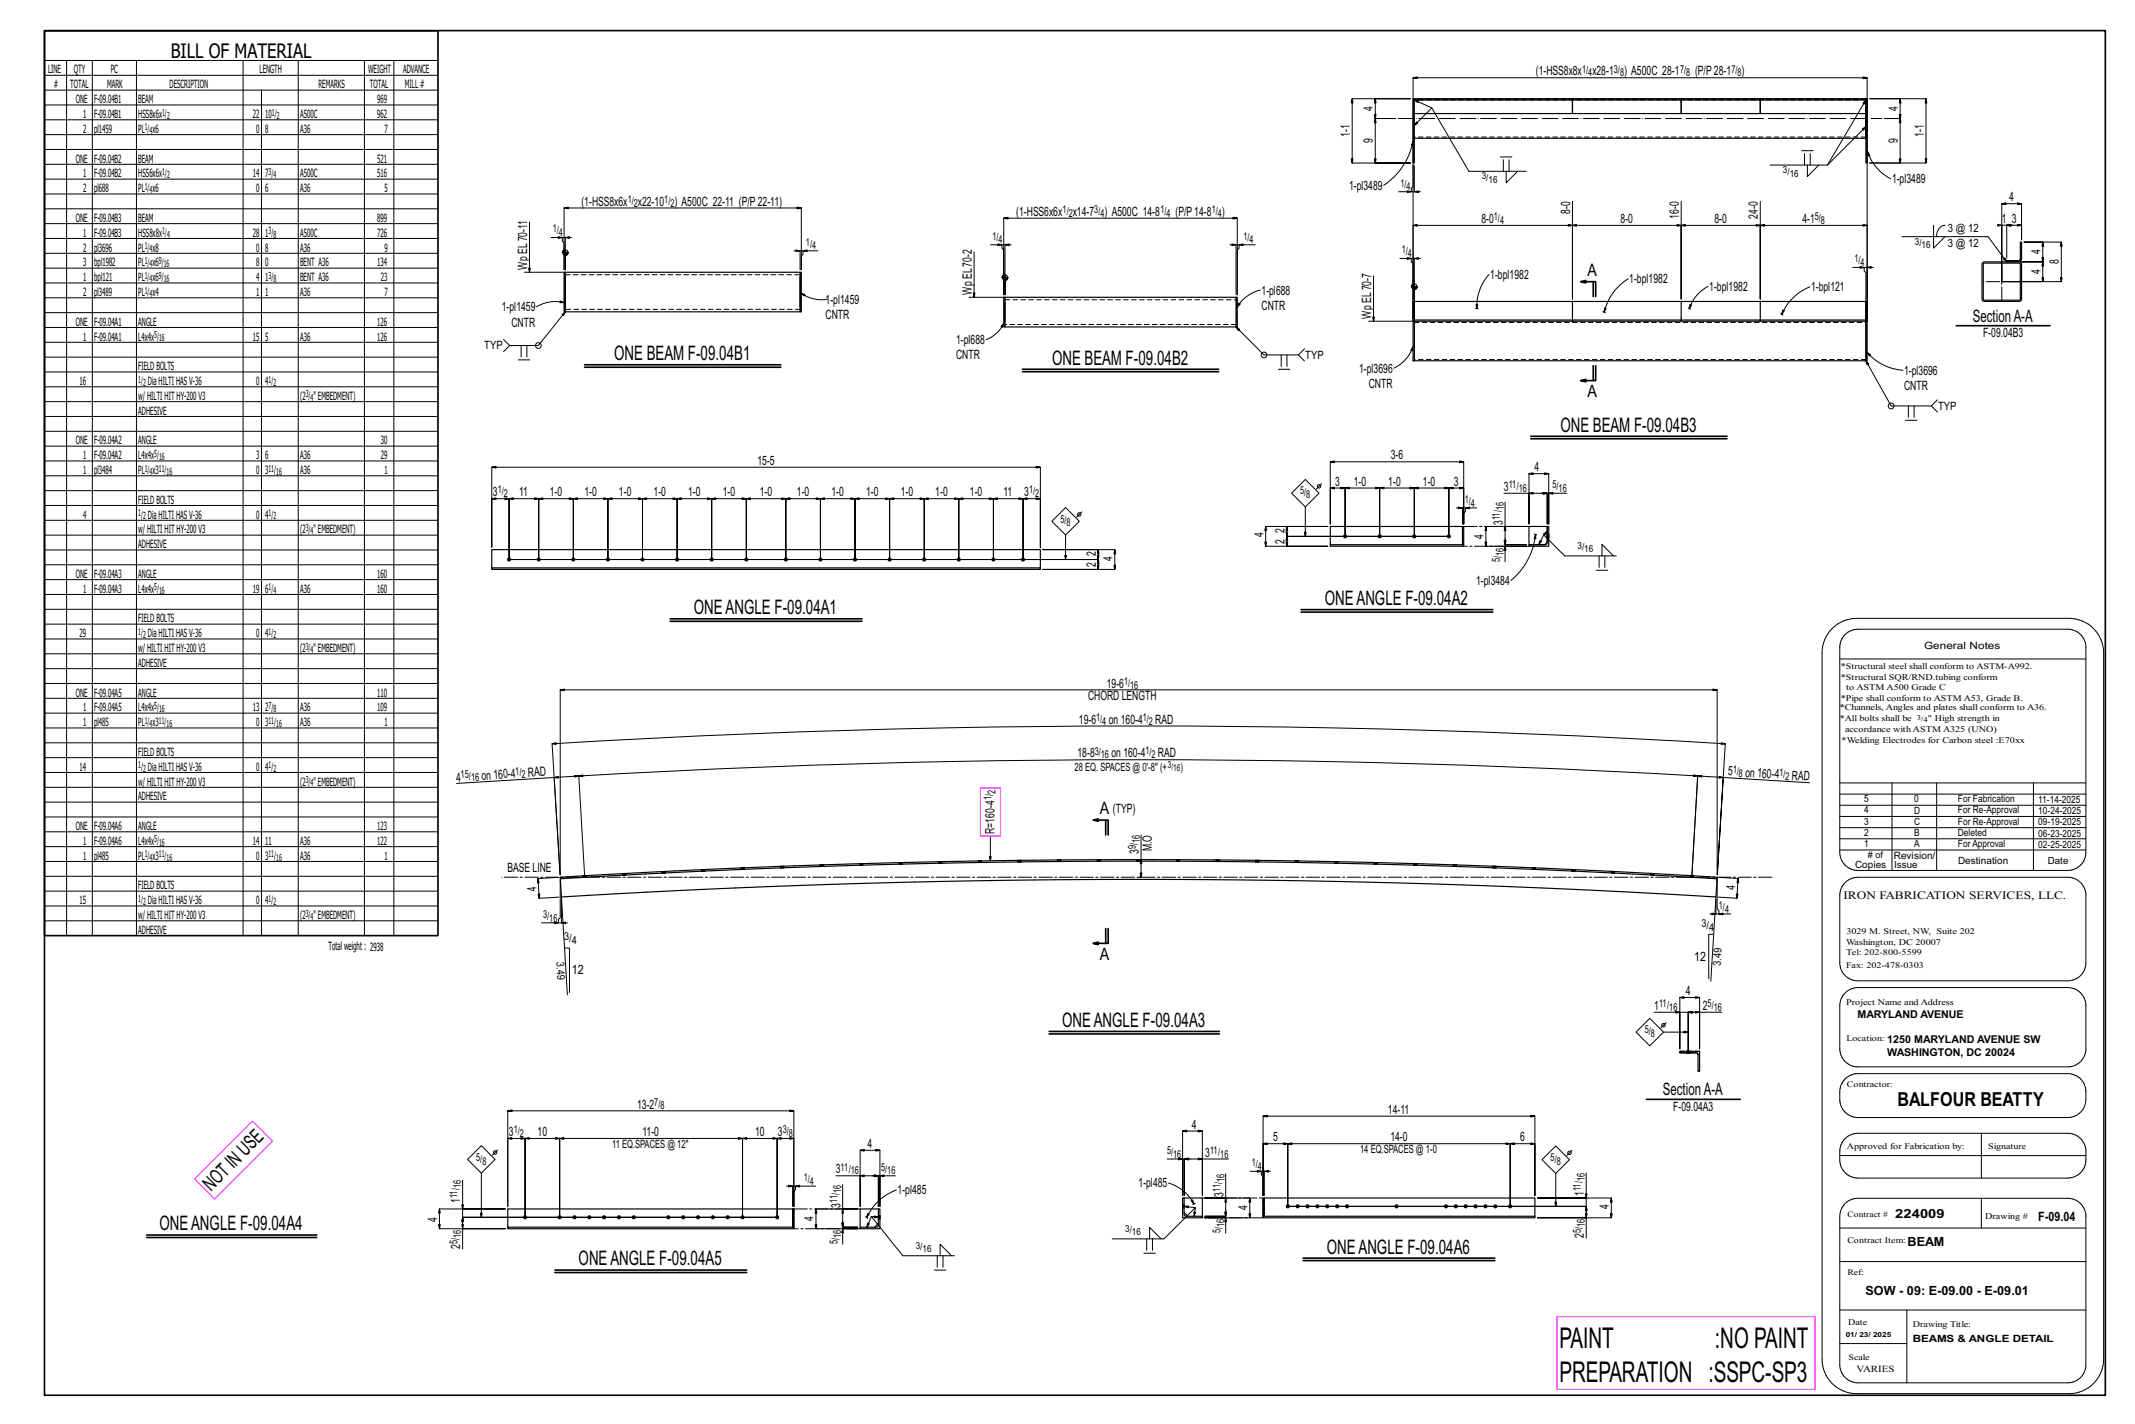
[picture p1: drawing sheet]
<svg xmlns="http://www.w3.org/2000/svg" width="914mm" height="610mm" viewBox="0 0 914 610" stroke-linecap="round" stroke-linejoin="round" font-family="sans-serif">
<defs><g id="words">
<g font-size="12.2">
<text x="667.9" y="577">PAINT</text>
<text x="734.5" y="577">:NO PAINT</text>
<text x="667.9" y="591.5">PREPARATION :SSPC-SP3</text>
</g>
<g font-size="8.6">
<text x="73.2" y="24.6">BILL OF MATERIAL</text>
<text x="263.1" y="154.2">ONE BEAM F-09.04B1</text>
<text x="450.6" y="156.1">ONE BEAM F-09.04B2</text>
<text x="668.3" y="184.8">ONE BEAM F-09.04B3</text>
<text x="297.2" y="262.9">ONEANGLE F-09.04A1</text>
<text x="567.4" y="259">ONEANGLE F-09.04A2</text>
<text x="454.9" y="439.6">ONEANGLE F-09.04A3</text>
<text x="90.4" y="510.2" transform="rotate(-45 90.4 510.2)">NOTINUSE</text>
<text x="68.3" y="526.7">ONEANGLE F-09.04A4</text>
<text x="568.3" y="536.6">ONEANGLE F-09.04A6</text>
<text x="247.8" y="541.7">ONEANGLE F-09.04A5</text>
</g>
<text font-size="8.3" x="812.7" y="473.4">BALFOUR BEATTY</text>
<g font-size="7.3">
<text x="679.8" y="118.1">A</text>
<text x="844.9" y="137.7">SectionA-A</text>
<text x="679.8" y="170.1">A</text>
<text x="471" y="348.6">A</text>
<text x="471" y="411">A</text>
<text x="712.2" y="468.9">SectionA-A</text>
</g>
<g font-size="5.5">
<text x="657.8" y="32.3">(1-HSS8x8x</text>
<text x="682" y="32.3">x28-1</text>
<text x="695.6" y="32.3">) A500C 28-1</text>
<text x="726" y="32.3">(P/P28-1</text>
<text x="745.9" y="32.3">)</text>
<text x="588" y="47.5" transform="rotate(-90 588 47.5)">4</text>
<text x="812.8" y="47.5" transform="rotate(-90 812.8 47.5)">4</text>
<text x="578.1" y="58.7" transform="rotate(-90 578.1 58.7)">1-1</text>
<text x="823.9" y="58.7" transform="rotate(-90 823.9 58.7)">1-1</text>
<text x="588" y="61.3" transform="rotate(-90 588 61.3)">9</text>
<text x="812.8" y="61.3" transform="rotate(-90 812.8 61.3)">9</text>
<text x="577.8" y="81.3">1-pl3489</text>
<text x="810.3" y="78.5">1-pl3489</text>
<text x="249" y="88">(1-HSS8x6x</text>
<text x="273.2" y="88">x22-10</text>
<text x="288.9" y="88">) A500C 22-11 (P/P22-11)</text>
<text x="860.6" y="86.2">4</text>
<text x="435.2" y="92.4">(1-HSS6x6x</text>
<text x="459.5" y="92.4">x14-7</text>
<text x="473" y="92.4">) A500C 14-8</text>
<text x="503.4" y="92.4">(P/P14-8</text>
<text x="523.4" y="92.4">)</text>
<text x="634.5" y="95.5">8-0</text>
<text x="672.5" y="91.5" transform="rotate(-90 672.5 91.5)">8-0</text>
<text x="694.1" y="95.5">8-0</text>
<text x="719" y="93.6" transform="rotate(-90 719 93.6)">16-0</text>
<text x="734.3" y="95.5">8-0</text>
<text x="752.9" y="93.6" transform="rotate(-90 752.9 93.6)">24-0</text>
<text x="771.9" y="95.5">4-1</text>
<text x="857.4" y="95.4">1</text>
<text x="861.6" y="95.4">3</text>
<text x="873.9" y="108.9" transform="rotate(-90 873.9 108.9)">4</text>
<text x="881.8" y="113.1" transform="rotate(-90 881.8 113.1)">8</text>
<text x="225.8" y="115.5" transform="rotate(-90 225.8 115.5)">Wp EL70-11</text>
<text x="638.3" y="119.4">1-bpl1982</text>
<text x="873.9" y="117.4" transform="rotate(-90 873.9 117.4)">4</text>
<text x="697.8" y="121.3">1-bpl1982</text>
<text x="732.1" y="124.5">1-bpl1982</text>
<text x="775.7" y="124.7">1-bpl121</text>
<text x="353.6" y="129.9">1-pl1459</text>
<text x="416.2" y="126.2" transform="rotate(-90 416.2 126.2)">Wp EL70-2</text>
<text x="540.3" y="126.1">1-pl688</text>
<text x="214.9" y="133.3">1-pl1459</text>
<text x="353.6" y="136.5">CNTR</text>
<text x="540.3" y="132.6">CNTR</text>
<text x="587.3" y="136.5" transform="rotate(-90 587.3 136.5)">Wp EL70-7</text>
<text x="219" y="139.8">CNTR</text>
<text x="409.5" y="147.3">1-pl688</text>
<text x="849.3" y="144.4">F-09.04B3</text>
<text x="409.5" y="153.8">CNTR</text>
<text x="582.1" y="159.5">1-pl3696</text>
<text x="815.5" y="160.4">1-pl3696</text>
<text x="586.2" y="166.1">CNTR</text>
<text x="815.5" y="166.9">CNTR</text>
<text x="595.7" y="196.7">3-6</text>
<text x="324.4" y="199">15-5</text>
<text x="657.2" y="201.8">4</text>
<text x="571.9" y="207.9">3</text>
<text x="579.8" y="207.9">1-0</text>
<text x="594.6" y="207.9">1-0</text>
<text x="609.4" y="207.9">1-0</text>
<text x="622.6" y="207.9">3</text>
<text x="211.1" y="212.5">3</text>
<text x="222.3" y="212.5">11</text>
<text x="235.5" y="212.5">1-0</text>
<text x="250.3" y="212.5">1-0</text>
<text x="265.1" y="212.5">1-0</text>
<text x="279.9" y="212.5">1-0</text>
<text x="294.7" y="212.5">1-0</text>
<text x="309.6" y="212.5">1-0</text>
<text x="325.4" y="212.5">1-0</text>
<text x="341.3" y="212.5">1-0</text>
<text x="356.1" y="212.5">1-0</text>
<text x="370.9" y="212.5">1-0</text>
<text x="385.8" y="212.5">1-0</text>
<text x="400.6" y="212.5">1-0</text>
<text x="415.4" y="212.5">1-0</text>
<text x="429.8" y="212.5">11</text>
<text x="438.7" y="212.5">3</text>
<text x="644.1" y="210.2">3</text>
<text x="643.6" y="224.8" transform="rotate(-90 643.6 224.8)">3</text>
<text x="541.1" y="230" transform="rotate(-90 541.1 230)">4</text>
<text x="550.2" y="232.8" transform="rotate(-90 550.2 232.8)">2</text>
<text x="550.2" y="228.3" transform="rotate(-90 550.2 228.3)">2</text>
<text x="635.4" y="230.6" transform="rotate(-90 635.4 230.6)">4</text>
<text x="469.3" y="238.2" transform="rotate(-90 469.3 238.2)">2</text>
<text x="469.3" y="242.5" transform="rotate(-90 469.3 242.5)">2</text>
<text x="476.5" y="240.3" transform="rotate(-90 476.5 240.3)">4</text>
<text x="632.2" y="250.4">1-pl3484</text>
<text x="466" y="299.9">CHORD LENGTH</text>
<text x="474" y="294.3">19-6</text>
<text x="462.1" y="309.8">19-6</text>
<text x="474.9" y="309.8">on 160-4</text>
<text x="494.8" y="309.8">RAD</text>
<text x="461.5" y="324.3">18-8</text>
<text x="476" y="324.2">on 160-4</text>
<text x="495.9" y="324.2">RAD</text>
<text x="195.5" y="334.6" transform="rotate(-4 195.5 334.6)">4</text>
<text x="206.4" y="333.8" transform="rotate(-4 206.4 333.8)">on160-4</text>
<text x="226.3" y="332.5" transform="rotate(-4 226.3 332.5)">RAD</text>
<text x="740" y="331.9" transform="rotate(4 740 331.9)">5</text>
<text x="747.4" y="332.4" transform="rotate(4 747.4 332.4)">on160-4</text>
<text x="767.3" y="333.7" transform="rotate(4 767.3 333.7)">RAD</text>
<text x="476.6" y="348.1">(TYP)</text>
<text x="425.9" y="356.9" transform="rotate(-90 425.9 356.9)">R=160-4</text>
<text x="487.7" y="365.6" transform="rotate(-90 487.7 365.6)">3</text>
<text x="493.2" y="364.4" transform="rotate(-90 493.2 364.4)">M.O</text>
<text x="217.4" y="373.3">BASE LINE</text>
<text x="229.7" y="381.4" transform="rotate(-93 229.7 381.4)">4</text>
<text x="743.1" y="380.9" transform="rotate(-87 743.1 380.9)">4</text>
<text x="725.6" y="411.3">12</text>
<text x="245" y="417.1">12</text>
<text x="722.1" y="426">4</text>
<text x="708.5" y="432.3">1</text>
<text x="729.3" y="432.3">2</text>
<text x="272.9" y="474.5">13-2</text>
<text x="594.5" y="476.8">14-11</text>
<text x="716.6" y="475.6">F-09.04A3</text>
<text x="510.5" y="483.2">4</text>
<text x="218" y="486.4">3</text>
<text x="230.2" y="486.4">10</text>
<text x="275.2" y="486.4">11-0</text>
<text x="323.4" y="486.4">10</text>
<text x="333.2" y="486.4">3</text>
<text x="371.6" y="491.4">4</text>
<text x="545.2" y="488.6">5</text>
<text x="595.5" y="488.6">14-0</text>
<text x="651.1" y="488.6">6</text>
<text x="516.2" y="495.2">3</text>
<text x="358" y="502.4">3</text>
<text x="487.6" y="508.4">1-pl485</text>
<text x="197.1" y="515.1" transform="rotate(-90 197.1 515.1)">1</text>
<text x="384.5" y="511.3">1-pl485</text>
<text x="524" y="512.3" transform="rotate(-90 524 512.3)">3</text>
<text x="678.4" y="512" transform="rotate(-90 678.4 512)">1</text>
<text x="359.9" y="517" transform="rotate(-90 359.9 517)">3</text>
<text x="534.3" y="518.1" transform="rotate(-90 534.3 518.1)">4</text>
<text x="689.1" y="517.6" transform="rotate(-90 689.1 517.6)">4</text>
<text x="187.2" y="523.1" transform="rotate(-90 187.2 523.1)">4</text>
<text x="348.5" y="522.8" transform="rotate(-90 348.5 522.8)">4</text>
<text x="873" y="522.9">F-09.04</text>
<text x="678.4" y="530" transform="rotate(-90 678.4 530)">2</text>
<text x="197.1" y="534.7" transform="rotate(-90 197.1 534.7)">2</text>
</g>
<g font-size="5.4">
<text x="811.7" y="521.2">224009</text>
<text x="817" y="533.5">BEAM</text>
<text x="799" y="554.6">SOW - 09: E-09.00 - E-09.01</text>
</g>
<g font-size="4.9">
<text x="20.6" y="31.1">LINE</text>
<text x="31.7" y="31.1">QTY</text>
<text x="47.4" y="31.1">PC</text>
<text x="111.2" y="31.1">LENGTH</text>
<text x="157.7" y="31.1">WEIGHT</text>
<text x="172.6" y="31.1">ADVANCE</text>
<text x="23" y="37.5">#</text>
<text x="30.1" y="37.5">TOTAL</text>
<text x="45.8" y="37.5">MARK</text>
<text x="72.6" y="37.5">DESCRIPTION</text>
<text x="136.4" y="37.5">REMARKS</text>
<text x="158.4" y="37.5">TOTAL</text>
<text x="173.4" y="37.5">MILL #</text>
<text x="32.5" y="44.2">ONE</text>
<text x="40.3" y="44.2">F-09.04B1</text>
<text x="59.2" y="44.2">BEAM</text>
<text x="161.6" y="44.2">969</text>
<text x="35.6" y="50.6">1</text>
<text x="40.3" y="50.6">F-09.04B1</text>
<text x="59.2" y="50.6">HSS8x6x</text>
<text x="108.3" y="50.6">22</text>
<text x="113.6" y="50.6">10</text>
<text x="128.5" y="50.6">A500C</text>
<text x="161.6" y="50.6">962</text>
<text x="35.6" y="56.9">2</text>
<text x="40.3" y="56.9">pl1459</text>
<text x="59.2" y="56.9">PL x6</text>
<text x="109.8" y="56.9">0</text>
<text x="113.6" y="56.9">8</text>
<text x="128.5" y="56.9">A36</text>
<text x="164.7" y="56.9">7</text>
<text x="32.5" y="69.6">ONE</text>
<text x="40.3" y="69.6">F-09.04B2</text>
<text x="59.2" y="69.6">BEAM</text>
<text x="161.6" y="69.6">521</text>
<text x="35.6" y="76">1</text>
<text x="40.3" y="76">F-09.04B2</text>
<text x="59.2" y="76">HSS6x6x</text>
<text x="108.3" y="76">14</text>
<text x="113.6" y="76">7</text>
<text x="128.5" y="76">A500C</text>
<text x="161.6" y="76">516</text>
<text x="35.6" y="82.3">2</text>
<text x="40.3" y="82.3">pl688</text>
<text x="59.2" y="82.3">PL x6</text>
<text x="109.8" y="82.3">0</text>
<text x="113.6" y="82.3">6</text>
<text x="128.5" y="82.3">A36</text>
<text x="164.7" y="82.3">5</text>
<text x="32.5" y="95">ONE</text>
<text x="40.3" y="95">F-09.04B3</text>
<text x="59.2" y="95">BEAM</text>
<text x="161.6" y="95">899</text>
<text x="35.6" y="101.4">1</text>
<text x="40.3" y="101.4">F-09.04B3</text>
<text x="59.2" y="101.4">HSS8x8x</text>
<text x="108.3" y="101.4">28</text>
<text x="113.6" y="101.4">1</text>
<text x="128.5" y="101.4">A500C</text>
<text x="161.6" y="101.4">726</text>
<text x="834.3" y="99.3">3 @ 12</text>
<text x="35.6" y="107.7">2</text>
<text x="40.3" y="107.7">pl3696</text>
<text x="59.2" y="107.7">PL x8</text>
<text x="109.8" y="107.7">0</text>
<text x="113.6" y="107.7">8</text>
<text x="128.5" y="107.7">A36</text>
<text x="164.7" y="107.7">9</text>
<text x="834.3" y="105.8">3 @ 12</text>
<text x="35.6" y="114.1">3</text>
<text x="40.3" y="114.1">bpl1982</text>
<text x="59.2" y="114.1">PL x6</text>
<text x="109.8" y="114.1">8</text>
<text x="113.6" y="114.1">0</text>
<text x="128.5" y="114.1">BENT A36</text>
<text x="161.6" y="114.1">134</text>
<text x="35.6" y="120.4">1</text>
<text x="40.3" y="120.4">bpl121</text>
<text x="59.2" y="120.4">PL x6</text>
<text x="109.8" y="120.4">4</text>
<text x="113.6" y="120.4">1</text>
<text x="128.5" y="120.4">BENT A36</text>
<text x="163.2" y="120.4">23</text>
<text x="35.6" y="126.8">2</text>
<text x="40.3" y="126.8">pl3489</text>
<text x="59.2" y="126.8">PL x4</text>
<text x="109.8" y="126.8">1</text>
<text x="113.6" y="126.8">1</text>
<text x="128.5" y="126.8">A36</text>
<text x="164.7" y="126.8">7</text>
<text x="32.5" y="139.5">ONE</text>
<text x="40.3" y="139.5">F-09.04A1</text>
<text x="59.2" y="139.5">ANGLE</text>
<text x="161.6" y="139.5">126</text>
<text x="35.6" y="145.8">1</text>
<text x="40.3" y="145.8">F-09.04A1</text>
<text x="59.2" y="145.8">L4x4x</text>
<text x="108.3" y="145.8">15</text>
<text x="113.6" y="145.8">5</text>
<text x="128.5" y="145.8">A36</text>
<text x="161.6" y="145.8">126</text>
<text x="207.4" y="149.5">TYP</text>
<text x="559" y="153.5">TYP</text>
<text x="59.2" y="158.5">FIELD BOLTS</text>
<text x="34" y="164.9">16</text>
<text x="63.4" y="164.9">DiaHILTI HAS V-36</text>
<text x="109.8" y="164.9">0</text>
<text x="113.6" y="164.9">4</text>
<text x="59.2" y="171.2">w/HILTI HITHY-200V3</text>
<text x="128.5" y="171.2">(2 &quot; EMBEDMENT)</text>
<text x="59.2" y="177.6">ADHESIVE</text>
<text x="830" y="175.4">TYP</text>
<text x="32.5" y="190.3">ONE</text>
<text x="40.3" y="190.3">F-09.04A2</text>
<text x="59.2" y="190.3">ANGLE</text>
<text x="163.2" y="190.3">30</text>
<text x="35.6" y="196.6">1</text>
<text x="40.3" y="196.6">F-09.04A2</text>
<text x="59.2" y="196.6">L4x4x</text>
<text x="109.8" y="196.6">3</text>
<text x="113.6" y="196.6">6</text>
<text x="128.5" y="196.6">A36</text>
<text x="163.2" y="196.6">29</text>
<text x="35.6" y="203">1</text>
<text x="40.3" y="203">pl3484</text>
<text x="59.2" y="203">PL x3</text>
<text x="109.8" y="203">0</text>
<text x="113.6" y="203">3</text>
<text x="128.5" y="203">A36</text>
<text x="164.7" y="203">1</text>
<text x="59.2" y="215.7">FIELD BOLTS</text>
<text x="35.6" y="222">4</text>
<text x="63.4" y="222">DiaHILTI HAS V-36</text>
<text x="109.8" y="222">0</text>
<text x="113.6" y="222">4</text>
<text x="59.2" y="228.4">w/HILTI HITHY-200V3</text>
<text x="128.5" y="228.4">(2 &quot; EMBEDMENT)</text>
<text x="59.2" y="234.7">ADHESIVE</text>
<text x="32.5" y="247.4">ONE</text>
<text x="40.3" y="247.4">F-09.04A3</text>
<text x="59.2" y="247.4">ANGLE</text>
<text x="161.6" y="247.4">160</text>
<text x="35.6" y="253.8">1</text>
<text x="40.3" y="253.8">F-09.04A3</text>
<text x="59.2" y="253.8">L4x4x</text>
<text x="108.3" y="253.8">19</text>
<text x="113.6" y="253.8">6</text>
<text x="128.5" y="253.8">A36</text>
<text x="161.6" y="253.8">160</text>
<text x="59.2" y="266.5">FIELD BOLTS</text>
<text x="34" y="272.8">29</text>
<text x="63.4" y="272.8">DiaHILTI HAS V-36</text>
<text x="109.8" y="272.8">0</text>
<text x="113.6" y="272.8">4</text>
<text x="59.2" y="279.2">w/HILTI HITHY-200V3</text>
<text x="128.5" y="279.2">(2 &quot; EMBEDMENT)</text>
<text x="59.2" y="285.5">ADHESIVE</text>
<text x="32.5" y="298.2">ONE</text>
<text x="40.3" y="298.2">F-09.04A5</text>
<text x="59.2" y="298.2">ANGLE</text>
<text x="161.6" y="298.2">110</text>
<text x="35.6" y="304.6">1</text>
<text x="40.3" y="304.6">F-09.04A5</text>
<text x="59.2" y="304.6">L4x4x</text>
<text x="108.3" y="304.6">13</text>
<text x="113.6" y="304.6">2</text>
<text x="128.5" y="304.6">A36</text>
<text x="161.6" y="304.6">109</text>
<text x="35.6" y="310.9">1</text>
<text x="40.3" y="310.9">pl485</text>
<text x="59.2" y="310.9">PL x3</text>
<text x="109.8" y="310.9">0</text>
<text x="113.6" y="310.9">3</text>
<text x="128.5" y="310.9">A36</text>
<text x="164.7" y="310.9">1</text>
<text x="59.2" y="323.6">FIELD BOLTS</text>
<text x="34" y="330">14</text>
<text x="63.4" y="330">DiaHILTI HAS V-36</text>
<text x="109.8" y="330">0</text>
<text x="113.6" y="330">4</text>
<text x="460.2" y="329.9">28 EQ. SPACES @ 0'-8&quot; (+</text>
<text x="505.6" y="329.9">)</text>
<text x="59.2" y="336.3">w/HILTI HITHY-200V3</text>
<text x="128.5" y="336.3">(2 &quot; EMBEDMENT)</text>
<text x="59.2" y="342.7">ADHESIVE</text>
<text x="32.5" y="355.4">ONE</text>
<text x="40.3" y="355.4">F-09.04A6</text>
<text x="59.2" y="355.4">ANGLE</text>
<text x="161.6" y="355.4">123</text>
<text x="35.6" y="361.7">1</text>
<text x="40.3" y="361.7">F-09.04A6</text>
<text x="59.2" y="361.7">L4x4x</text>
<text x="108.3" y="361.7">14</text>
<text x="113.6" y="361.7">11</text>
<text x="128.5" y="361.7">A36</text>
<text x="161.6" y="361.7">122</text>
<text x="35.6" y="368.1">1</text>
<text x="40.3" y="368.1">pl485</text>
<text x="59.2" y="368.1">PL x3</text>
<text x="109.8" y="368.1">0</text>
<text x="113.6" y="368.1">3</text>
<text x="128.5" y="368.1">A36</text>
<text x="164.7" y="368.1">1</text>
<text x="59.2" y="380.8">FIELD BOLTS</text>
<text x="34" y="387.1">15</text>
<text x="63.4" y="387.1">DiaHILTI HAS V-36</text>
<text x="109.8" y="387.1">0</text>
<text x="113.6" y="387.1">4</text>
<text x="789.5" y="384.8">IRON FABRICATION SERVICES, LLC.</text>
<text x="59.2" y="393.5">w/HILTI HITHY-200V3</text>
<text x="128.5" y="393.5">(2 &quot; EMBEDMENT)</text>
<text x="59.2" y="399.8">ADHESIVE</text>
<text x="140.8" y="406.8">Totalweight : 2938</text>
<text x="262.1" y="491.4">11 EQ.SPACES @ 12&quot;</text>
<text x="582.5" y="493.6">14 EQ.SPACES @ 1-0</text>
</g>
<g font-size="4.7">
<text x="677.6" y="31.1">1/</text>
<text x="680.3" y="32.7">4</text>
<text x="691.2" y="31.1">3/</text>
<text x="693.8" y="32.7">8</text>
<text x="719.6" y="31.1">7/</text>
<text x="722.2" y="32.7">8</text>
<text x="741.5" y="31.1">7/</text>
<text x="744.1" y="32.7">8</text>
<text x="599.8" y="79.8">1/</text>
<text x="602.4" y="81.5">4</text>
<text x="268.9" y="86.8">1/</text>
<text x="271.5" y="88.5">2</text>
<text x="284.5" y="86.8">1/</text>
<text x="287.1" y="88.5">2</text>
<text x="455.1" y="91.2">1/</text>
<text x="457.7" y="92.8">2</text>
<text x="468.7" y="91.2">3/</text>
<text x="471.3" y="92.8">4</text>
<text x="497" y="91.2">1/</text>
<text x="499.6" y="92.8">4</text>
<text x="519" y="91.2">1/</text>
<text x="521.6" y="92.8">4</text>
<text x="639.8" y="94.2">1/</text>
<text x="642.4" y="95.9">4</text>
<text x="777.3" y="94.2">5/</text>
<text x="779.9" y="95.9">8</text>
<text x="236.8" y="99.5">1/</text>
<text x="239.4" y="101.1">4</text>
<text x="345.2" y="105.1">1/</text>
<text x="347.8" y="106.8">4</text>
<text x="425" y="102.6">1/</text>
<text x="427.6" y="104.2">4</text>
<text x="532.5" y="102.6">1/</text>
<text x="535.1" y="104.2">4</text>
<text x="600.3" y="108.4">1/</text>
<text x="602.9" y="110.1">4</text>
<text x="794.3" y="112.2">1/</text>
<text x="796.9" y="113.9">4</text>
<text x="646.2" y="208.9">11/</text>
<text x="664.9" y="208.9">5/</text>
<text x="213.2" y="211.2">1/</text>
<text x="215.8" y="212.9">2</text>
<text x="440.7" y="211.2">1/</text>
<text x="443.3" y="212.9">2</text>
<text x="556.9" y="211.7">5/</text>
<text x="559.5" y="213.3">8</text>
<text x="627.3" y="215.2">1/</text>
<text x="650.5" y="210.6">16</text>
<text x="667.6" y="210.6">16</text>
<text x="629.9" y="216.9">4</text>
<text x="644" y="218.4" transform="rotate(-90 644 218.4)">16</text>
<text x="454.2" y="223.7">5/</text>
<text x="456.8" y="225.3">8</text>
<text x="642.4" y="222.8" transform="rotate(-90 642.4 222.8)">11/</text>
<text x="644" y="237.9" transform="rotate(-90 644 237.9)">16</text>
<text x="642.4" y="240.5" transform="rotate(-90 642.4 240.5)">5/</text>
<text x="481.4" y="293.1">1/</text>
<text x="484" y="294.7">16</text>
<text x="469.5" y="308.6">1/</text>
<text x="472.1" y="310.2">4</text>
<text x="489.4" y="308.5">1/</text>
<text x="492" y="310.2">2</text>
<text x="468.9" y="323">3/</text>
<text x="490.5" y="323">1/</text>
<text x="471.5" y="324.7">16</text>
<text x="493.2" y="324.6">2</text>
<text x="197.4" y="333.2" transform="rotate(-4 197.4 333.2)">15/</text>
<text x="201.9" y="334.6" transform="rotate(-4 201.9 334.6)">16</text>
<text x="220.8" y="331.6" transform="rotate(-4 220.8 331.6)">1/</text>
<text x="223.5" y="333.1" transform="rotate(-4 223.5 333.1)">2</text>
<text x="742.1" y="330.8" transform="rotate(4 742.1 330.8)">1/</text>
<text x="744.6" y="332.6" transform="rotate(4 744.6 332.6)">8</text>
<text x="762" y="332.1" transform="rotate(4 762 332.1)">1/</text>
<text x="764.5" y="334" transform="rotate(4 764.5 334)">2</text>
<text x="426.4" y="340" transform="rotate(-90 426.4 340)">2</text>
<text x="424.7" y="342.7" transform="rotate(-90 424.7 342.7)">1/</text>
<text x="486.5" y="363.5" transform="rotate(-90 486.5 363.5)">9/</text>
<text x="488.1" y="360.9" transform="rotate(-90 488.1 360.9)">16</text>
<text x="736.2" y="389">1/</text>
<text x="232.6" y="392.8">3/</text>
<text x="235.2" y="394.5">16</text>
<text x="738.8" y="390.7">4</text>
<text x="728.7" y="396.7">3/</text>
<text x="732" y="398.3">4</text>
<text x="241.6" y="402.5">3/</text>
<text x="244.8" y="404.2">4</text>
<text x="238.3" y="411.8" transform="rotate(87 238.3 411.8)">3.49</text>
<text x="737" y="413.5" transform="rotate(-87 737 413.5)">3.49</text>
<text x="710.6" y="431.1">11/</text>
<text x="731.4" y="431.1">5/</text>
<text x="714.9" y="432.8">16</text>
<text x="734" y="432.8">16</text>
<text x="704.4" y="442.4">5/</text>
<text x="707" y="444">8</text>
<text x="280.2" y="473.3">7/</text>
<text x="282.9" y="475">8</text>
<text x="220" y="485.1">1/</text>
<text x="335.3" y="485.1">3/</text>
<text x="222.6" y="486.8">2</text>
<text x="337.9" y="486.8">8</text>
<text x="204" y="496.9">5/</text>
<text x="499.9" y="493.9">5/</text>
<text x="502.5" y="495.6">16</text>
<text x="518.3" y="493.9">11/</text>
<text x="522.6" y="495.6">16</text>
<text x="664.1" y="497">5/</text>
<text x="206.6" y="498.5">8</text>
<text x="360" y="501.1">11/</text>
<text x="364.4" y="502.8">16</text>
<text x="377.4" y="501.1">5/</text>
<text x="380" y="502.8">16</text>
<text x="536.1" y="499.2">1/</text>
<text x="538.7" y="500.9">4</text>
<text x="666.7" y="498.6">8</text>
<text x="197.6" y="508.7" transform="rotate(-90 197.6 508.7)">16</text>
<text x="344.2" y="505.5">1/</text>
<text x="346.8" y="507.2">4</text>
<text x="524.4" y="505.9" transform="rotate(-90 524.4 505.9)">16</text>
<text x="677.1" y="510" transform="rotate(-90 677.1 510)">11/</text>
<text x="678.8" y="505.6" transform="rotate(-90 678.8 505.6)">16</text>
<text x="195.9" y="513.1" transform="rotate(-90 195.9 513.1)">11/</text>
<text x="358.7" y="515" transform="rotate(-90 358.7 515)">11/</text>
<text x="360.3" y="510.6" transform="rotate(-90 360.3 510.6)">16</text>
<text x="522.7" y="510.3" transform="rotate(-90 522.7 510.3)">11/</text>
<text x="522.7" y="528" transform="rotate(-90 522.7 528)">5/</text>
<text x="524.4" y="525.3" transform="rotate(-90 524.4 525.3)">16</text>
<text x="677.1" y="528" transform="rotate(-90 677.1 528)">5/</text>
<text x="678.8" y="525.3" transform="rotate(-90 678.8 525.3)">16</text>
<text x="195.9" y="532.6" transform="rotate(-90 195.9 532.6)">5/</text>
<text x="197.6" y="530" transform="rotate(-90 197.6 530)">16</text>
<text x="358.7" y="532.6" transform="rotate(-90 358.7 532.6)">5/</text>
<text x="360.3" y="530" transform="rotate(-90 360.3 530)">16</text>
</g>
<g font-size="4.6">
<text x="795.6" y="436">MARYLAND AVENUE</text>
<text x="808.3" y="446.4">1250 MARYLAND AVENUE SW</text>
<text x="808.3" y="452">WASHINGTON, DC 20024</text>
</g>
<g font-size="4.3">
<text x="824.1" y="277.6">General Notes</text>
<text x="798.4" y="343.5">5</text>
<text x="819.8" y="343.5">0</text>
<text x="838.6" y="343.5">For Fabrication</text>
<text x="873" y="343.8">11-14-2025</text>
<text x="798.4" y="353">3</text>
<text x="798.4" y="348.2">4</text>
<text x="819.8" y="353.1">C</text>
<text x="819.8" y="348.3">D</text>
<text x="838.6" y="353">For Re-Approval</text>
<text x="838.6" y="348.2">For Re-Approval</text>
<text x="873" y="353.3">09-19-2025</text>
<text x="873" y="348.5">10-24-2025</text>
<text x="798.4" y="357.8">2</text>
<text x="819.8" y="357.9">B</text>
<text x="838.6" y="357.8">Deleted</text>
<text x="873" y="358.1">06-23-2025</text>
<text x="798.4" y="362.6">1</text>
<text x="819.8" y="362.6">A</text>
<text x="838.6" y="362.6">For Approval</text>
<text x="873" y="362.9">02-25-2025</text>
<text x="794.5" y="371.5">Copies</text>
<text x="811.1" y="367.7">Revision/</text>
<text x="838.6" y="369.7">Destination</text>
<text x="819.2" y="574.6">BEAMS &amp; ANGLE DETAIL</text>
</g>
<g font-size="4.2">
<text x="69.4" y="49.5">1/</text>
<text x="71.5" y="50.9">2</text>
<text x="116.4" y="49.5">1/</text>
<text x="118.5" y="50.9">2</text>
<text x="62" y="55.8">1/</text>
<text x="64.1" y="57.3">4</text>
<text x="69.4" y="74.9">1/</text>
<text x="71.5" y="76.3">2</text>
<text x="115" y="74.9">3/</text>
<text x="117.1" y="76.3">4</text>
<text x="634.6" y="76.8">3/</text>
<text x="763.6" y="74.1">3/</text>
<text x="766.5" y="75.6">16</text>
<text x="62" y="81.2">1/</text>
<text x="64.1" y="82.7">4</text>
<text x="637.5" y="78.2">16</text>
<text x="69.4" y="100.3">1/</text>
<text x="71.5" y="101.7">4</text>
<text x="115" y="100.3">3/</text>
<text x="117.1" y="101.7">8</text>
<text x="62" y="106.6">1/</text>
<text x="820.1" y="104.7">3/</text>
<text x="823" y="106.2">16</text>
<text x="62" y="113">1/</text>
<text x="64.1" y="108.1">4</text>
<text x="68" y="113">9/</text>
<text x="62" y="119.3">1/</text>
<text x="64.1" y="114.4">4</text>
<text x="68" y="119.3">9/</text>
<text x="70.1" y="114.4">16</text>
<text x="115" y="119.3">3/</text>
<text x="62" y="125.7">1/</text>
<text x="64.1" y="120.8">4</text>
<text x="70.1" y="120.8">16</text>
<text x="117.1" y="120.8">8</text>
<text x="64.1" y="127.1">4</text>
<text x="66" y="144.7">5/</text>
<text x="68.1" y="146.2">16</text>
<text x="59.2" y="163.8">1/</text>
<text x="61.3" y="165.2">2</text>
<text x="115" y="163.8">1/</text>
<text x="117.1" y="165.2">2</text>
<text x="131" y="170.1">3/</text>
<text x="133.1" y="171.6">4</text>
<text x="66" y="195.5">5/</text>
<text x="68.1" y="197">16</text>
<text x="62" y="201.9">1/</text>
<text x="64.1" y="203.3">4</text>
<text x="68" y="201.9">11/</text>
<text x="71.4" y="203.3">16</text>
<text x="115" y="201.9">11/</text>
<text x="118.3" y="203.3">16</text>
<text x="59.2" y="220.9">1/</text>
<text x="115" y="220.9">1/</text>
<text x="61.3" y="222.4">2</text>
<text x="117.1" y="222.4">2</text>
<text x="131" y="227.3">3/</text>
<text x="133.1" y="228.7">4</text>
<text x="675.6" y="234.9">3/</text>
<text x="678.6" y="236.4">16</text>
<text x="66" y="252.7">5/</text>
<text x="68.1" y="254.1">16</text>
<text x="115" y="252.7">1/</text>
<text x="117.1" y="254.1">4</text>
<text x="59.2" y="271.7">1/</text>
<text x="61.3" y="273.2">2</text>
<text x="115" y="271.7">1/</text>
<text x="117.1" y="273.2">2</text>
<text x="131" y="278.1">3/</text>
<text x="133.1" y="279.5">4</text>
<text x="66" y="303.5">5/</text>
<text x="68.1" y="304.9">16</text>
<text x="115" y="303.5">7/</text>
<text x="117.1" y="304.9">8</text>
<text x="62" y="309.8">1/</text>
<text x="64.1" y="311.3">4</text>
<text x="68" y="309.8">11/</text>
<text x="71.4" y="311.3">16</text>
<text x="115" y="309.8">11/</text>
<text x="118.3" y="311.3">16</text>
<text x="59.2" y="328.9">1/</text>
<text x="115" y="328.9">1/</text>
<text x="500.2" y="328.8">3/</text>
<text x="61.3" y="330.3">2</text>
<text x="117.1" y="330.3">2</text>
<text x="131" y="335.2">3/</text>
<text x="502.5" y="330.3">16</text>
<text x="133.1" y="336.7">4</text>
<text x="66" y="360.6">5/</text>
<text x="68.1" y="362.1">16</text>
<text x="62" y="367">1/</text>
<text x="64.1" y="368.4">4</text>
<text x="68" y="367">11/</text>
<text x="71.4" y="368.4">16</text>
<text x="115" y="367">11/</text>
<text x="118.3" y="368.4">16</text>
<text x="811.3" y="371.4">Issue</text>
<text x="877.1" y="369.8">Date</text>
<text x="59.2" y="386">1/</text>
<text x="61.3" y="387.5">2</text>
<text x="115" y="386">1/</text>
<text x="117.1" y="387.5">2</text>
<text x="131" y="392.4">3/</text>
<text x="133.1" y="393.8">4</text>
<text x="481.9" y="527.3">3/</text>
<text x="484.8" y="528.7">16</text>
<text x="392.2" y="534.5">3/</text>
<text x="395.1" y="536">16</text>
</g>
<text font-size="4" x="795.1" y="587.5">VARIES</text>
<text font-size="3.9" x="799.9" y="367.1"># of</text>
<g font-size="3.7">
<text x="788.4" y="286.2">*Structural steel shall conform to ASTM-A992.</text>
<text x="788.4" y="291.2">*Structural SQR/RND.tubing conform</text>
<text x="790.7" y="295.5">to ASTM A500 Grade C</text>
<text x="787.9" y="304.1">*Channels, Angles and plates shall conform to A36.</text>
<text x="788.4" y="300.2">*Pipe shall conform to ASTM A53, Grade B.</text>
<text x="788" y="308.9">*All bolts shall be</text>
<text x="825.7" y="308.9">&quot; High strength in</text>
<text x="790.2" y="313.2">accordance with ASTM A325 (UNO)</text>
<text x="788.8" y="318">*Welding Electrodes for Carbon steel :E70xx</text>
<text x="790.8" y="399.9">3029 M. Street, NW, Suite 202</text>
<text x="790.7" y="404.6">Washington, DC 20007</text>
<text x="790.7" y="409">Tel: 202-800-5599</text>
<text x="790.7" y="414.2">Fax: 202-478-0303</text>
<text x="790.7" y="430">Project Name and Address</text>
<text x="790.8" y="445.6">Location:</text>
<text x="791" y="465.3">Contractor:</text>
<text x="791" y="491.9">Approved for Fabrication by:</text>
<text x="851.5" y="492">Signature</text>
<text x="850.2" y="522">Drawing #</text>
<text x="791.2" y="532.3">Contract Item:</text>
<text x="791.5" y="567.4">Date</text>
<text x="819.3" y="568.1">Drawing Title:</text>
<text x="791.7" y="582.1">Scale</text>
</g>
<text font-size="3.6" x="791.2" y="545.9">Ref:</text>
<text font-size="3.5" x="791.3" y="520.8">Contract #</text>
<g font-size="3.2">
<text x="821" y="308">3/</text>
<text x="823.9" y="309.1">4</text>
</g>
<text font-size="3" x="790.5" y="572.4">01/ 23/ 2025</text>
</g></defs>
<g fill="none" stroke="#000" stroke-width=".43">
<path d="M19.1 25.9h168.5M19.1 32.2h168.5M19.1 38.6h168.5M28.5 25.9v374.6M39.5 25.9v374.6M58.4 25.9v374.6M104.1 25.9v374.6M112 38.6v361.9M127.7 25.9v374.6M156.1 25.9v374.6M168.7 25.9v374.6M19.1 44.9h168.5"/>
<path d="M19.1 51.3h168.5M19.1 57.6h168.5M579.1 42.3l.4 1.7h-.7l.3-1.7h25.1h-15.2l-.4 1.7h.8l-.4-1.7v8.4l-.4-1.7h.8l-.4 1.7h8.8h-8.8l-.4 1.8h.8l-.4-1.8v19.1l-.4-1.8h.8l-.4 1.8h15.2h-25.1l.4-1.8h-.7l.3 1.8zM605.7 42.8l1.5 1.1 .3-.7-1.8-.4 7.5 3.4M605.7 53.7l1.5-1-.5-.5-1 1.5 7.5-7.5 15.9 27.1h24.6M799.1 54.2l-1.5 1 .6 .5 .9-1.5-16.4 16.5h-24.6M799.1 42.8l-1.2 1.3 .7 .4 .5-1.7-16.4 27.9M800.7 42.3h24.2l-.4 1.7h.8l-.4-1.7v27.5l-.4-1.8h.8l-.4 1.8h-24.2h13.1l.4-1.8h-.8l.4 1.8v-19.1l.4 1.8h-.8l.4-1.8h-6.7h6.7l.4-1.7h-.8l.4 1.7v-8.4l.4 1.7h-.8l.4-1.7zM19.1 64h168.5M19.1 70.3h168.5M19.1 76.7h168.5M605.2 60.5v1.8l-.7-.2z"/>
<path d="M605.2 60.5a29.6 29.6 0 0 1-12.6 18.9M605.2 70.8v9l-.7 .8v1.5h-5.5M605.7 70.8v11.3M642.6 67.2h4.9M643.9 68.4v4.9M645.1 73.3v4.9l4.9-4.9M646.3 68.4v4.9M771.6 64.5h4.9M772.9 65.8v4.9M774.1 70.7v4.9l4.9-4.9M775.3 65.8v4.9M799.9 65l1 1.5-.7 .3z"/>
<path d="M799.9 65a19.9 19.9 0 0 0 9.9 11.5M19.1 83h168.5M19.1 89.4h168.5M19.1 95.7h168.5M226.8 95v21.6l-.4-1.8h.7l-.3 1.8M602.7 81.7l1.8 .4-1.8 .4zM604.5 82.1h3.9M605.7 82.1l1.8-.4v.8zM673.5 86.2v41.8M720 86.2v41.8M753.9 86.2v41.8M828.1 96.4v9.8l4.9-4.9"/>
<path d="M833 96.4a4.4 4.4 0 0 0-3.7 4.9M859.5 96.4l1.7-.4v.8zM859.5 96.4v14.1zM859.5 96.4h6.3l-1.7 .4v-.8l1.7 .4v6.2v-15.4l-1.7-.4v.8l1.7-.4h-8.5l1.8-.4v.8l-1.8-.4v33.4v-24.2l-1.7 .4v-.8l1.7 .4h4.8M19.1 102.1h168.5M19.1 108.4h168.5M19.1 114.8h168.5M224.7 116.6h17.4M236 101.7h4.8v1.5l.8 .7v11.6v-26.5l1.7 .4v-.7l-1.7 .3h101.6l-1.8 .4v-.7l1.8 .3v26.5v-5.9l.7-.7v-1.5h6.4M239.1 101.3l1.7 .4-1.7 .4zM240.7 108.1h2.8M240.8 101.7h3.9"/>
<path d="M242.1 101.7l1.8-.4v.8zM242.1 101.7v13.8v-7.4M242.1 106.7v2.8M340 107.4h3.9M340.9 107l1.8 .4-1.8 .3zM342.7 107.4v8.1M343.9 107.4l1.8-.4v.7zM417.2 107.8v19.5l-.4-1.8h.8l-.4 1.8M424.3 104.8h4.8v1.5l.8 .7v19.2v-32.8l1.7 .4v-.8l-1.7 .4h100l-1.7 .4v-.8l1.7 .4v32.8v-19.2l.8-.7v-1.5h6.9M427.4 104.4l1.7 .4-1.7 .4zM429 118.8h2.8M429.1 104.8h4"/>
<path d="M430.4 104.8l1.8-.4v.8zM430.4 104.8v21.4v-7.4M430.4 117.4v2.8M526.8 104.8h3.9M527.6 104.4l1.8 .4-1.8 .4zM529.4 104.8v21.4M530.7 104.8l1.7-.4v.8zM588.3 118.1v19.4l-.4-1.7h.8l-.4 1.7M599.6 110.6h4.9v1.5l.7 .8v23.6v-103.2l1.8 .4v-.8l-1.8 .4h194.5l-1.8 .4v-.8l1.8 .4v100M602.7 110.3l1.8 .3-1.8 .4zM604.5 110.6h3.9M605.7 110.6l1.8-.3v.7z"/>
<path d="M605.7 110.6v25.9M637.8 117.5a20.3 20.3 0 0 0-5.3 14.6M697.3 119.4a22.9 22.9 0 0 0-10.2 14.2M793.5 114.5h4.9v1.5l.7 .7v19.8M796.6 114.1l1.8 .4-1.8 .4zM798.4 114.5h3.9M799.7 114.5l1.7-.4v.8zM799.7 114.5v22M814.6 101.3h36.9l8 10.8-1.4-1.2 .6-.4 .8 1.6M866.9 103.6h15.9l-.3 1.8h.7l-.4-1.8v17l-.3-1.8h.7l-.4 1.8h-25.5h17.6l.4-1.8h-.8l.4 1.8v-8.5l.4 1.8h-.8l.4-1.8h-9.1h9.1l.4-1.7h-.8l.4 1.7v-8.5l.4 1.8h-.8l.4-1.8zM19.1 121.1h168.5M19.1 127.5h168.5"/>
<path d="M19.1 133.8h168.5M239.9 128.8l1.7 .7-1.8 .1zM241.6 129.5a15.6 15.6 0 0 0-11.8 1.8M242.1 133.5l-1.4 1.1 .6 .5 .8-1.6-11.5 14.4h-12.3l-2.6-2.6M343.1 125.5l1.6 .6-.4 .6zM343.1 125.5a15.2 15.2 0 0 0 11.3 2.6M415.1 127.3h15.3M429.9 138.4l-.5 1.7-.7-.3zM429.9 138.4a13.5 13.5 0 0 1-7.6 7M529.4 140l1 1.5 .5-.6-1.5-.9 12 11.9h14.7l2.6-2.6M530.6 129.7l.6 .4-1.3 1.3zM539.8 124.2a16 16 0 0 0-9.9 7.2"/>
<path d="M586.2 137.5h19.5M604.3 122.7h2.8M605.2 128v-31.5l1.8 .4v-.8l-1.8 .4h68.3l-1.8 .4v-.8l1.8 .4v31.5v-31.5l1.7 .4v-.8l-1.7 .4h46.5l-1.7 .4v-.8l1.7 .4v31.5v-31.5l1.8 .4v-.8l-1.8 .4h33.9l-1.7 .4v-.8l1.7 .4v31.5v-31.5l1.8 .4v-.8l-1.8 .4h45.8l-1.8 .4v-.8l1.8 .4v31.5M632 131.9l.5 .2M632.1 130.3h.8l-.4 1.8zM632.5 132.1l.6 .2M686.6 133.3l.5 .3M687.1 133.6l.5 .3M687.2 131.8l.7 .2-.8 1.6zM723.1 131.7l.4 .4M723.5 132.1l.5 .4M723.8 130.3l.7 .3-1 1.5z"/>
<path d="M731.6 122.6a16.2 16.2 0 0 0-8.1 9.5M762.7 134.1l.5 .4M763.2 134.5l.4 .4M763.6 132.7l.6 .4-1 1.4zM775.1 122.8a21.9 21.9 0 0 0-11.9 11.7M19.1 140.2h168.5M19.1 146.5h168.5M19.1 152.9h168.5M19.1 159.2h168.5M218.3 147.9l-2.6 2.6M222 154.1h4.9M223.2 147.9v4.9"/>
<path d="M225.7 147.9v4.9M547.5 158.1h4.9M548.7 151.9v5M551.2 151.9v5M556.1 151.9l2.6 2.6M605.2 148.4l-.3 1.8-.7-.3zM605.2 148.4a16.1 16.1 0 0 1-8.2 9.2M799.1 154.5l.6 1.7 .6-.4-1.2-1.3 10.9 19.3h17.2l2.6-2.6M799.7 150.9l1.4 1-.5 .5zM799.7 150.9a22.3 22.3 0 0 0 15.3 7.6M19.1 165.6h168.5M19.1 171.9h168.5"/>
<path d="M19.1 178.3h168.5M816.1 179.9h4.9M817.3 173.8v4.9M819.8 173.8v4.9M827.2 173.8l2.6 2.6M19.1 184.6h168.5M19.1 191h168.5M19.1 197.3h168.5M19.1 203.7h168.5M19.1 210h168.5M19.1 216.4h168.5M210.6 200l1.8 .4v-.8l-1.8 .4h235l-1.8 .4v-.8l1.8 .4v34.2v-20.7l-1.8-.4v.8l1.8-.4h-7.4l1.7-.4v.8l-1.7-.4v26v-26l-1.8-.4v.8l1.8-.4h-12.7l1.7-.4v.8l-1.7-.4v26v-26l-1.8-.4v.8l1.8-.4h-14.9l1.8-.4v.8l-1.8-.4v26v-26l-1.7-.4v.8l1.7-.4h-14.8l1.8-.4v.8l-1.8-.4v26v-26l-1.7-.4v.8l1.7-.4h-14.8l1.8-.4v.8l-1.8-.4v26v-26l-1.7-.4v.8l1.7-.4h-14.8l1.7-.4v.8l-1.7-.4v26v-26l-1.8-.4v.8l1.8-.4h-14.8l1.7-.4v.8l-1.7-.4v26v-26l-1.8-.4v.8l1.8-.4h-14.8l1.7-.4v.8l-1.7-.4v26v-26l-1.8-.4v.8l1.8-.4h-17l1.8-.4v.8l-1.8-.4v26v-26l-1.7-.4v.8l1.7-.4h-14.8l1.8-.4v.8l-1.8-.4v26v-26l-1.7-.4v.8l1.7-.4h-14.8l1.7-.4v.8l-1.7-.4v26v-26l-1.8-.4v.8l1.8-.4h-14.8l1.7-.4v.8l-1.7-.4v26v-26l-1.8-.4v.8l1.8-.4h-14.8l1.7-.4v.8l-1.7-.4v26v-26l-1.8-.4v.8l1.8-.4h-14.9l1.8-.4v.8l-1.8-.4v26v-26l-1.7-.4v.8l1.7-.4h-14.8l1.8-.4v.8l-1.8-.4v26v-26l-1.7-.4v.8l1.7-.4h-12.7l1.8-.4v.8l-1.8-.4v26v-26l-1.7-.4v.8l1.7-.4h-7.4l1.8-.4v.8l-1.8-.4v20.7z"/>
<path d="M463.4 219.1l-2.2 2.2M559 217l5.9-5.9-5.9-5.8-5.8 5.8 5.8 5.9v12.6l-.3-1.7h.7l-.4 1.7M566 207.1l-2.2 2.2M623.7 217.4h3.9M624.6 217.1l1.8 .3-1.8 .4zM626.4 217.4v6.9M627.6 217.4l1.8-.3v.7zM632.4 217.4h-4.8v1.5l-.7 .8v4.6v-15.4l-1.8-.4v.8l1.8-.4h-6.4l1.8-.4v.8l-1.8-.4v20.7v-20.7l-1.7-.4v.8l1.7-.4h-14.8l1.8-.4v.8l-1.8-.4v20.7v-20.7l-1.7-.4v.8l1.7-.4h-14.8l1.8-.4v.8l-1.8-.4v20.7v-20.7l-1.7-.4v.8l1.7-.4h-14.8l1.7-.4v.8l-1.7-.4v20.7v-20.7l-1.8-.4v.8l1.8-.4h-6.4l1.8-.4v.8l-1.8-.4v15.4v-26.6l1.8 .4v-.8l-1.8 .4h57.2l-1.8 .4v-.8l1.8 .4v26.6M644.1 211.2h10.7v13.1v-21.5l1.8 .4v-.8l-1.8 .4h8.5l-1.7 .4v-.8l1.7 .4v21.5v-13.1h7.7M644.6 215v10.4h9.2h-17.4l-.4 1.7h.8l-.4-1.7v8.4l-.4-1.7h.8l-.4 1.7h17.4h-9.2v6.7M654.8 211.2l1.8-.4v.7zM654.8 211.2h7.9l-1.8 .3v-.7l1.8 .4v13.1v-13.1"/>
<path d="M660 211.2h3.3M660.9 210.8l1.8 .4-1.8 .3zM663.3 211.2l1.8-.4v.7zM19.1 222.7h168.5M19.1 229.1h168.5M19.1 235.4h168.5M218 239.5h252.3l.4-1.7h-.7l.3 1.7v-4.2l.4 1.7h-.7l.3-1.7h-23.7h30.9l-.4 1.7h.7l-.3-1.7v8.5l-.4-1.8h.7l-.3 1.8h-30.9h23.7l.4-1.8h-.7l.3 1.8v-4.3l.4 1.8h-.7l.3-1.8zM456.4 229l5.9-5.8-5.9-5.9-5.9 5.9 5.9 5.8v10.5l-.4-1.7h.7l-.3 1.7M542.1 225.4l.3 1.7h-.7l.4-1.7h26.6h-17.5l-.4 1.7h.7l-.3-1.7v4.2l-.4-1.7h.7l-.3 1.7h69.3h-69.3l-.4 1.8h.7l-.3-1.8v4.2l-.4-1.7h.7l-.3 1.7h17.5h-26.6l.3-1.7h-.7l.4 1.7zM644.2 231.4h.8l-.4 1.8zM644.6 233.8l.4 1.8h-.8zM644.6 225.4l.4 1.7h-.8z"/>
<path d="M644.6 225.4v7.8h9.2h-9.2M644.6 230.6v3.2M657.1 228.6l.5 .2M657.6 228.8l.2 1.8-.8-.1zM657.6 228.8a29.2 29.2 0 0 1-10.5 19.7M657.6 228.8l.6 .3M661.2 229l-2.1 4.2 .4-1.8 .7 .4-1.1 1.4M662.7 227.5l-1.5 1 .5 .5 1-1.5-1.5 1.5 8.9 9h22.2M684.9 238v4.9M686.1 238v-4.9l4.9 4.9M687.3 238v4.9M19.1 241.8h168.5"/>
<path d="M19.1 248.1h168.5M19.1 254.5h168.5M683.7 244.1h4.9M19.1 260.8h168.5M19.1 267.2h168.5M19.1 273.5h168.5M19.1 279.9h168.5M784.7 269.1a15.1 15.1 0 0 1 10.5-4.4h90.9a14.9 14.9 0 0 1 14.9 14.9v302.2a14.9 14.9 0 0 1-14.9 14.8h-90.9a14.7 14.7 0 0 1-14.8-14.8v-302.2a14.7 14.7 0 0 1 4.3-10.5zM790.2 271.6a7.9 7.9 0 0 1 5.6-2.2h89.8a7.7 7.7 0 0 1 7.8 7.7v87.7a7.7 7.7 0 0 1-7.8 7.8h-89.8a7.8 7.8 0 0 1-7.8-7.8v-87.7a7.6 7.6 0 0 1 2.2-5.5zM19.1 286.2h168.5M19.1 292.6h168.5M19.1 298.9h168.5"/>
<path d="M788 282.1h105.4M19.1 305.3h168.5M19.1 311.6h168.5M19.1 318h168.5M236.5 318.4l1.7-.5v.8zM19.1 324.3h168.5M19.1 330.7h168.5M19.1 337h168.5M246.1 331.9l1.8 .3-1.7 .5zM247.9 332.2l1.7-.5 .1 .8zM247.9 332.2l2.5 43.4zM725.4 331.7l1.7 .5-2.5 43.4 2.5-43.4-1.8 .3z"/>
<path d="M727.1 332.2l-59.8-3.1-66.6-2.3-59.9-1.2-60-.4-59.9 .6-59.9 1.4-59.9 2.2-63.8 3.4M727.1 332.2l1.8-.3-.1 .8zM727.1 332.2l10.9 .6M736.3 332.4l1.7 .4-1.7 .3zM775 335.1l-37-2.3-2.5 41.7 3.4-56.1-1.7-.5-.1 .8 1.8-.3-62.7-3.3-69.8-2.6-62.8-1.4-62.9-.3-62.8 .6-55.9 1.3-62.8 2.4-62.7 3.3 3.4 56.1-2.6-41.7 1.8 .3v-.7l-1.8 .4-41.8 2.6M788 335.2h105.4M788 340h105.4M810.3 335.2v37.4M829.4 335.2v37.4M870.9 335.2v37.4M19.1 343.4h168.5M19.1 349.7h168.5"/>
<path d="M19.1 356.1h168.5M424.2 358v10.5l-.4-1.8h.7l-.3 1.8M488.7 357.4v10.6h-1M788 349.5h105.4M788 359.1h105.4M788 354.3h105.4M788 344.7h105.4M19.1 362.4h168.5M19.1 368.8h168.5M19.1 375.1h168.5M238.9 375.6l-8.5 .5-.3 1.8 .8-.1-.5-1.7 .5 8.5-.5-1.8h.8l-.3 1.8 8.5-.6M239.9 374.5v-79.2l1.8 .4v-.8l-1.8 .4h495.5l-1.7 .4v-.8l1.7 .4v79.2"/>
<path d="M239.9 376.7v16.1l-.7 .8v1.5h-7.3M488.7 368l.4 1.7h-.8zM488.7 368v7.5l-.4-1.7h.8l-.4 1.7h-1M735.4 376.6v12.4l.8 .8v1.5h5.1M736.5 375.6l7.9 .5-.5 1.7 .8 .1-.3-1.8-.5 8.4-.3-1.7h.8l-.5 1.7-7.9-.5M788 363.9h105.4M790.2 377.8a7.9 7.9 0 0 1 5.6-2.2h89.8a7.9 7.9 0 0 1 7.8 7v29.5a7.7 7.7 0 0 1-7.8 7.8h-89.8a7.8 7.8 0 0 1-7.8-7.8v-28.7a7.8 7.8 0 0 1 2.2-5.6zM19.1 381.5h168.5M19.1 387.8h168.5M19.1 394.2h168.5M237.4 394.7l1.8 .4-1.8 .3zM239.2 395.1h3.9"/>
<path d="M240.5 395.1l1.7-.4v.7zM240.5 385v10.1M240.5 384l2.5 41.9M732.3 391.3h3.9M733.2 390.9l1.7 .4-1.7 .3zM733.9 400h-2.1v19M734.9 385v6.3M734.9 384l-2.2 36M736.2 391.3l1.7-.4v.7zM241.8 405.8h2.1v19.1M708.5 433.3h11v15.7v-22l1.7 .4v-.8l-1.7 .4h8.4l-1.7 .4v-.8l1.7 .4v22v-15.7h9.6M713.6 437.8l-2.2 2.2"/>
<path d="M717.7 433l1.8 .3-1.8 .4zM719.5 433.3h6.2M723 433.3l1.8-.3v.7zM723 433.3v17.4v-17.4h4.9M726.2 433l1.7 .3-1.7 .4zM790.2 425l2.6-1.6 3-.6h89.8a7.9 7.9 0 0 1 7.8 7v19.9a7.8 7.8 0 0 1-7.1 7h-91.3a7.9 7.9 0 0 1-7-7.8v-18.3a7.9 7.9 0 0 1 2.2-5.6zM700.7 441.8l5.9-5.8 5.9 5.8-5.9 5.9zM712.5 441.8h10.5l-1.7 .4v-.7l1.7 .3M541 477.8l1.7 .4v-.8l-1.7 .4h116.4l-1.8 .4v-.8l1.8 .4v34v-22.2l-1.8-.4v.8l1.8-.4h-10.6l1.7-.4v.8l-1.7-.4v26.8v-26.8l-1.8-.4v.8l1.8-.4h-95.3l1.8-.4v.8l-1.8-.4v26.8v-26.8l-1.7-.4v.8l1.7-.4h-10.5l1.7-.4v.8l-1.7-.4v22.2zM790.2 461.9l1.9-1.4 2.9-.9h90.6a7.7 7.7 0 0 1 7.8 7v4a7.7 7.7 0 0 1-7.8 7.8h-89.8a7.8 7.8 0 0 1-7.8-7.8v-3.2a7.9 7.9 0 0 1 2.2-5.5zM213.1 492.3l-2.2 2.2M499.9 496.2h6.6v15.6v-27.6l1.7 .4v-.8l-1.7 .4h8.5l-1.8 .4v-.8l1.8 .4v27.6v-15.6h11.1"/>
<path d="M504.7 495.8l1.8 .4-1.8 .3zM506.5 496.2h3.3M507.2 496.2l1.7-.4v.7zM507.2 496.2v15.6v-15.6h7.8M513.2 495.8l1.8 .4-1.8 .3zM673.3 492.4l-2.2 2.2M788 494.7h105.4M790.2 487.4a7.9 7.9 0 0 1 5.6-2.2h89.8a7.8 7.8 0 0 1 7.8 7v5.1a7.9 7.9 0 0 1-7.8 7h-89.8a7.9 7.9 0 0 1-7.8-7.8v-3.6a7.6 7.6 0 0 1 2.2-5.5zM848.6 485.2v19.1M197.8 515.8h.7l-.4 1.7zM198.1 505.2v12.3h18.3h-28.2l-.4 1.8h.8l-.4-1.8v8.5l-.4-1.7h.8l-.4 1.7h28.2h-18.3v8.7M198.1 517.5v6.2"/>
<path d="M206.2 502.2l5.8-5.9-5.8-5.9-5.9 5.9 5.9 5.9v18.9l-.4-1.7h.7l-.3 1.7M336.8 507.8h3.9M337.7 507.4l1.8 .4-1.8 .3zM339.5 507.8v8.7M340.7 507.8l1.8-.4v.7zM349.3 507.8h-8.6v1.5l-.7 .7v6.5v-29.1l-1.8-.4v.7l1.8-.3h-7.2l1.8-.4v.7l-1.8-.3v33.7v-33.7l-1.7-.4v.7l1.7-.3h-14.8l1.8-.4v.7l-1.8-.3v33.7v-33.7l-1.7-.4v.7l1.7-.3h-78.3l1.8-.4v.7l-1.8-.3v33.7v-33.7l-1.7-.4v.7l1.7-.3h-14.8l1.7-.4v.7l-1.7-.3v33.7v-33.7l-1.8-.4v.7l1.8-.3h-7.4l1.7-.4v.7l-1.7-.3v29.1v-41l1.7 .4v-.7l-1.7 .3h122.5l-1.8 .4v-.7l1.8 .3v41M358 503.3h10.4v13.2v-24.1l1.7 .4v-.7l-1.7 .3h8.5l-1.8 .4v-.7l1.8 .3v24.1v-13.2h6.6M360.9 517.5l.4 1.8h-.8zM360.9 507.1v10.4h6.4h-17.8l-.4 1.8h.7l-.3-1.8v8.5l-.4-1.7h.7l-.3 1.7h17.8h-6.4v6.6M360.9 517.5v7.8h6.4h-6.4M368.4 503.3l1.7-.3v.7zM368.4 503.3h7.8l-1.8 .4v-.7l1.8 .3v13.2v-13.2"/>
<path d="M371.6 519.5l.7 .3-1.1 1.4zM373.6 503.3h3.3M374.4 503l1.8 .3-1.8 .4zM376.9 503.3l1.7-.3v.7zM383.9 509.4a22.7 22.7 0 0 0-12.7 11.8M500.5 506.4a18.4 18.4 0 0 1 10.8 9M507.2 516.4l1.6 .6 .1-.7-1.7 .1 4.8 .6M510.1 514l.7-.3 .5 1.7zM511.3 515.4l-.5 .1M511.9 515.2l-.6 .2M524.6 518.9h.7l-.3 1.8zM525 512.9l.3 1.7h-.7z"/>
<path d="M525 502.4v10.5h-9h19.3l-.4 1.7h.7l-.3-1.7v8.4l-.4-1.7h.7l-.3 1.7h-19.3h9v6.7M525 512.9v7.8h-9h9M525 518v3.3M535.3 501.4h4.9v1.5l.8 .8v8.1M538.5 501.1l1.7 .3-1.7 .4zM540.2 501.4h3.9M541.5 501.4l1.7-.3v.7zM541.5 501.4v10.4M666.3 502.3l5.9-5.8-5.9-5.9-5.9 5.9 5.9 5.8v14.1l-.4-1.7h.8l-.4 1.7M679 519.6h.7l-.3 1.7zM679 511.1h.7l-.3 1.8zM679.4 516.4l.3 1.8h-.7z"/>
<path d="M679.4 502.1v10.8h-21h31.7l-.4 1.7h.8l-.4-1.7v8.4l-.4-1.7h.8l-.4 1.7h-31.7h21v8.7M679.4 516.4h-127.9h127.9l-.4 1.8h.7l-.3-1.8v4.9M679.4 512.9v6.2M790.2 515.3a7.9 7.9 0 0 1 5.6-2.3h89.8a7.8 7.8 0 0 1 7.8 7v65a7.9 7.9 0 0 1-7.8 7h-89.8a7.8 7.8 0 0 1-7.8-7.8v-63.5a7.6 7.6 0 0 1 2.2-5.4zM848.6 513v12.7M197.8 524.3h.7l-.4 1.7zM198.1 521.1l.4 1.8h-.7zM198.1 521.1h134.7h-134.7l-.3 1.8h.7l-.4-1.8v4.9M360.5 523.6h.8l-.4 1.7zM360.9 526l.4 1.8h-.8zM360.9 522.7v3.3M370.8 520.8l.4 .4"/>
<path d="M371.2 521.2l.4 .4M373.2 520.8l-1.9 4.5 .3-1.7 .7 .3-1 1.4M376.2 521.1l-1.7-.5-.1 .7 1.8-.2-3-.3 13.5 16.8h22.1M401.4 537.6v4.9M402.7 537.6v-4.9l4.9 4.9M403.9 537.6v4.9M489.9 536.5h4.9M491.1 530.4v4.9M492.4 530.4v-5l4.9 5M493.6 530.4v4.9M511.5 520.7l.6-1.7-.8-.1 .2 1.8 .5-3.7-13.5 13.4h-22.1M525 521.3l.3 1.8h-.7z"/>
<path d="M788 525.7h105.4M400.2 543.7h4.9M788 540.1h105.4M788 560.8h105.4M788 575.2h28.7M816.7 560.8v31.2"/>
<circle cx="242.1" cy="108.1" r="1.16"/>
<circle cx="430.4" cy="118.8" r="1.16"/>
<circle cx="605.7" cy="122.7" r="1.16"/>
<circle cx="230.6" cy="147.9" r="1.23"/>
<circle cx="541.4" cy="151.9" r="1.23"/>
<circle cx="810" cy="173.8" r="1.23"/>
<circle cx="564.9" cy="208.2" r=".74"/>
<circle cx="462.3" cy="220.2" r=".74"/>
<circle cx="712.5" cy="438.9" r=".74"/>
<circle cx="212" cy="493.4" r=".74"/>
<circle cx="672.2" cy="493.5" r=".74"/>
</g>
<g fill="none" stroke="#000" stroke-width=".7">
<path d="M19 13.1h882.7v584.2h-882.7zM19.1 13.2h168.5v387.3h-168.5zM241.1 107.6v.5M241.3 107.3v.8M241.5 107.1v1M241.7 107v1.1M241.9 106.9v1.2M242.3 108.1v1.1M242.5 108.1v1.1M242.8 108.1v1M243 108.1v.8M243.2 108.1v.5"/>
<path d="M429.4 118.3v.5M429.6 118v.8M429.8 117.8v1M430 117.7v1.1M430.2 117.7v1.1M430.6 118.8v1.1M430.8 118.8v1.1M431.1 118.8v1M431.3 118.8v.8M431.5 118.8v.5M604.7 122.2v.5M604.9 121.9v.8"/>
<path d="M605.1 121.7v1M605.3 121.6v1.1M605.5 121.6v1.1M606 122.7v1.1M606.2 122.7v1.1M606.4 122.7v1M606.6 122.7v.8M606.8 122.7v.5M679.2 121.1l-2.1-.5h6.3v6.3M679.2 120.1l-2.1 .5M682.4 120.6v6.3M837.8 139.4h40.2"/>
<path d="M250.4 156.2h84M250.4 157.2h84M437.9 158.1h84M437.9 159.1h84M682.4 156.6v6.3M683.4 156.6v6.3h-6.3l2.1 .5M679.2 162.4l-2.1 .5M655.6 186.8h84M655.6 187.8h84M287 264.9h82.2M287 266h82.2M557.3 261h82.1"/>
<path d="M557.3 262h82.1M470.4 351.6l-2.1-.5h6.3v6.3M470.4 350.6l-2.1 .5M473.6 351.1v6.3M473.6 397.5v6.3M474.6 397.5v6.3h-6.3l2.1 .6M470.4 403.3l-2.1 .5M449.4 441.6h72.8M449.4 442.6h72.8M705.1 470.6h40.2M62.8 528.7h72.9M62.8 529.8h72.9"/>
<path d="M558.1 538.6h82.1M558.1 539.7h82.1M237.7 543.7h82.1M237.7 544.8h82.1"/>
</g>
<path d="M419.8 337.2h8.7v20.8h-8.7zM83.3 504.6l24.7-24.7 8.7 8.7-24.7 24.7zM666.9 563.7h110.4v31.1h-110.4z" fill="none" stroke="#f0f" stroke-width=".5"/>
<g fill="none" stroke="#000" stroke-width=".5">
<path d="M605.2 42.3h.5v27.5h-.5zM605.7 42.3h67.8v.5h-67.8zM673.5 42.3h46.5v.5h-46.5zM673.5 43.6v5h-67.8M673.5 42.8v.8M720 42.3h33.9v.5h-33.9zM720 43.6v5h-46.5v-5M720 42.8v.8M753.9 42.3h45.2v.5h-45.2zM753.9 43.6v5h-33.9v-5M753.9 43.6v5h45.2M753.9 42.8v.8"/>
<path d="M799.1 58.1v-9.5v10.6h-193.4M799.1 42.8h.1M799.1 42.3h.6v27.5h-.6zM241.6 116.6h.5v16.9h-.5zM242.1 118.7v12.7M242.1 116.6h100.6M342.7 118.7v12.7M849.2 112.4l.7-.3h14.9l.7 .3 .3 .8v14.8l-.3 .7-.7 .3h-14.9l-.7-.3-.3-.7v-14.8zM849.6 112.8h15.5v15.6h-15.5zM865.3 103.6h.5l-.2 7.8-1.1 .7h-5v-.5h5l.7-.4zM242.1 133.5h101.1v-16.9h-.5v16.9M429.9 127.3h.5v12.7h-.5z"/>
<path d="M430.4 129.4v8.5M430.4 127.3h99M430.4 140h99M529.4 127.3h.5v12.7h-.5zM605.2 129.1h.1M605.7 138.6v14.8M605.7 137h114.3v-7.9h33.9v7.9h45.2M605.7 129.1v8.4h-.5v-8.4h114.8M673.5 129.1v8.4M720 137.5v-.5h33.9v.5M753.9 129.1h45.2M799.1 138.6v14.8"/>
<path d="M799.1 129.1h.6v8.4h-.6zM799.7 129.1v25.4h-.6v-17h-193.4v17h-.5v-17M605.7 154.5h193.4M569.7 233.2h57.2v.6h-57.2zM626.4 225.4h.5v7.8h-.5zM626.4 225.4h-56.7v7.8M654.8 233.2h7.1l.5-.3 .3-.5v-7h.6v8.4h-8.5zM654.8 225.4h7.9v6.7l-1.1 1.1h-6.8zM662.6 230.3h.1M662.6 228.9h.1M663.3 230.3h.1M663.3 228.9h.1"/>
<path d="M210.6 243.1h235v.7h-235zM210.6 243.1v-7.8h235v7.8M239.9 375.5l61.9-3.3 64.1-2.4 64.1-1.4 64.1-.4 51.3 .4 64.1 1.4 64 2.4 61.9 3.3v.7l-61.9-3.3-64-2.4-64.1-1.4-51.3-.4-51.3 .2-64.1 1.2-64 2.2-74.7 3.9zM240 376.2l.5 7.8 61.7-3.3 64-2.4 51.1-1.2 64-.6 64 .4 63.9 1.4 64 2.4 61.7 3.3 .5-7.8M249.7 374.9h.1M249.8 375.6h.1M251 374.9h.1M251.1 375.5h.1M266.6 374h.1M266.7 374.7h.1M268 373.9h.1M268 374.6h.1"/>
<path d="M283.6 373.1h.1M283.6 373.8h.1M284.9 373h.1M284.9 373.7h.1M300.5 372.3h.1M300.5 373h.1M301.8 372.2h.1M301.8 372.9h.1M317.4 371.5v.1M317.4 372.2h.1M318.7 371.5h.1M318.8 372.2h.1"/>
<path d="M334.3 370.9h.1M334.3 371.5v.1M335.6 370.8h.1M335.7 371.5h.1M351.2 370.3h.1M351.3 370.9v.1M352.6 370.2h.1M352.6 370.9h.1M368.2 369.7h.1M368.2 370.4h.1M369.5 369.7h.1M369.5 370.4h.1"/>
<path d="M385.1 369.3h.1M385.1 369.9v.1M386.4 369.2v.1M386.4 369.9h.1M402 368.9h.1M402 369.6h.1M403.4 368.9h.1M403.4 369.5h.1M419 368.6h.1M419 369.2h.1M420.3 368.5v.1M420.3 369.2h.1"/>
<path d="M436 368.3h.1M436 369h.1M437.3 368.3h.1M437.3 369h.1M453 368.1h.1M453 368.8h.1M454.3 368.1h.1M454.3 368.8h.1M469.9 368h.1M469.9 368.7h.1M471.3 368h.1M471.3 368.7h.1"/>
<path d="M486.9 368h.1M486.9 368.7h.1M488.2 368h.1M488.2 368.7h.1M503.9 368.7h.1M503.9 368h.1M505.2 368.7h.1M505.2 368h.1M520.8 368.8h.1M520.8 368.1h.1M522.1 368.8h.1M522.1 368.1h.1"/>
<path d="M537.8 369h.1M537.8 368.3h.1M539.1 369h.1M539.1 368.3h.1M554.7 369.2h.1M554.7 368.5h.1M556 369.2h.1M556 368.6h.1M571.6 369.5h.1M571.7 368.8v.1M573 369.5v.1M573 368.9h.1"/>
<path d="M588.6 369.9h.1M588.6 369.2h.1M589.9 369.9v.1M589.9 369.3h.1M605.5 370.4h.1M605.5 369.7h.1M606.8 370.4h.1M606.8 369.7h.1M622.4 370.9h.1M622.5 370.2h.1M623.8 370.9h.1M623.8 370.3h.1"/>
<path d="M639.4 371.5h.1M639.4 370.8h.1M640.7 371.5h.1M640.7 370.9h.1M656.3 372.1v.1M656.3 371.5h.1M657.6 372.2h.1M657.6 371.5h.1M673.2 372.9h.1M673.2 372.2h.1M674.5 372.9v.1M674.5 372.3h.1"/>
<path d="M690.1 373.7h.1M690.1 373h.1M691.4 373.8h.1M691.5 373.1h.1M707 374.6h.1M707.1 373.9h.1M708.3 374.6h.1M708.4 374h.1M723.9 375.5h.1M724 374.8h.1M725.2 375.6h.1M725.3 374.9h.1"/>
<path d="M719.5 450h8.4v8.5h-.6v-7l-.3-.6-.5-.2h-7zM719.5 450.7h4.2M723.7 450.7h2.8l.7 .5M727.2 451.2l.1 .3M727.2 451.3v.1M727.3 458.5h.6M727.9 458.5h.1M339.5 517.5h.5v7.8h-.5zM339.5 517.5h-122v7.8M340 517.5v7.8M376.2 517.5h-7.8v7.8M506.5 517.1h.1"/>
<path d="M506.5 515.8h.1M506.5 512.9h.7v7l.2 .5 .5 .3h7.1v.6h-8.5zM507.2 512.9h7.8v7.8M507.2 519.1l1.5 1.6M541 512.9h.1M541 512.9v7.8M541 512.9h.5v7.8h-.5zM541.5 512.9h115.9v7.8M217.5 525.3h122.5v.7h-122.5zM368.4 525.3h7l.6-.2 .2-.5v-7.1h.7v8.5h-8.5zM376.2 523.8l-1.6 1.5M376.9 521.8h.1"/>
<path d="M376.9 520.4h.1M541 520.7h116.4v.6h-116.4z"/>
</g>
<g fill="none" stroke="#000" stroke-width=".43" stroke-dasharray="2 1.4">
<path d="M605.2 59.2h.5v-1.1M607.7 42.8h191.4M799.1 42.3h-191.4M799.1 58.7h-193.4M799.1 59.2h.6v-16.9M799.1 42.3v6.3v-5.3M799.7 42.3h-.6M799.7 42.3h.1M242.1 117.6h100.6M342.7 132.4h-100.6M430.4 128.3h99M529.4 138.9h-99"/>
<path d="M605.2 137.5v-8.4M605.7 138h193.4M605.7 129.1v7.9M605.7 137.5v-.5M799.1 137v.5M799.1 137v-7.9M799.1 137.5v-8.4M799.7 137.5h.1M799.1 153.9h-193.4M626.9 232.1h-.5M662.6 229.6h.7v.3h-.7zM662.6 230.3v-.1"/>
<path d="M662.6 229.6v-.2M662.7 230.3h.6M663.3 228.9h-.6M663.3 229.9v.2l-.7-.2M663.3 230.1h-.7M663.3 230.2v.1M663.3 228.9v.1M663.3 229.1l-.7-.2M663.3 229.4l-.7-.4M663.3 229.6l-.7-.5M249.7 374.9h.1M249.7 374.9l.1 .7"/>
<path d="M249.9 374.9l-.1 .7M250.1 374.9l-.3 .7M250.4 374.9h.2l.1 .7h-.3zM250.4 374.9l-.4 .7M250.4 375.6h-.2M250.6 374.9h.3l-.2 .7M250.9 374.9v.7M251 374.9h.1M251.1 375.5l-.1-.6M251.1 375.5h-.1M266.6 374h.1M266.6 374l.1 .7"/>
<path d="M266.8 374l-.1 .7M267 374l-.3 .7M267.3 374l.3-.1v.7h-.3zM267.3 374l-.4 .7M267.3 374.6h-.2M267.6 373.9h.2l-.2 .7M267.8 373.9v.7M267.9 373.9h.1M268 374.6v-.7M268 374.6h-.1M283.6 373.1h.1M283.6 373.1v.7"/>
<path d="M283.8 373.1l-.2 .7M284 373.1l-.4 .7M284.2 373.1h.3v.6l-.2 .1zM284.2 373.1l-.4 .7M284.3 373.8h-.3M284.5 373.1l.2 .6h-.2M284.7 373v.7M284.8 373h.1M284.9 373.7v-.7M284.9 373.7h.1M300.5 372.3h.1M300.5 372.3v.7"/>
<path d="M300.7 372.3l-.2 .7M300.9 372.3l-.3 .7M301.1 372.3l.3-.1v.7h-.2zM301.1 372.3l-.4 .7M301.2 372.9h-.3M301.4 372.2h.2l-.2 .7M301.6 372.2v.7M301.8 372.2h.1M301.8 372.9v-.7M301.8 372.9h.1M317.4 371.5h.1M317.4 371.6v.6"/>
<path d="M317.6 371.5l-.2 .7M317.8 371.5l-.3 .7M318.1 371.5h.2v.7h-.2zM318.1 371.5l-.5 .7M318.1 372.2h-.3M318.3 371.5h.2l-.2 .7M318.5 371.5l.1 .7M318.7 371.5h.1M318.8 372.2l-.1-.7M318.8 372.2h-.1M334.3 370.9h.1M334.3 370.9v.6"/>
<path d="M334.5 370.9l-.2 .7M334.7 370.9l-.3 .7M335 370.8h.2l.1 .7h-.3zM335 370.8l-.5 .7M335 371.5h-.2M335.2 370.8l.3 .7h-.2M335.5 370.8v.7M335.6 370.8h.1M335.7 371.5l-.1-.7M335.7 371.5h-.1M351.2 370.3h.1M351.2 370.3l.1 .6"/>
<path d="M351.4 370.3l-.1 .7M351.7 370.3l-.4 .6M351.9 370.2h.3v.7h-.3zM351.9 370.2l-.4 .7M351.9 370.9h-.2M352.2 370.2l.2 .7h-.2M352.4 370.2v.7M352.5 370.2h.1M352.6 370.9v-.7M352.6 370.9h-.1M368.2 369.7h.1M368.2 369.7v.7"/>
<path d="M368.4 369.7l-.2 .7M368.6 369.7l-.4 .7M368.8 369.7h.3v.7h-.2zM368.8 369.7l-.4 .7M368.9 370.4h-.3M369.1 369.7l.2 .7h-.2M369.3 369.7v.7M369.4 369.7h.1M369.5 370.4v-.7M369.5 370.4h.1M385.1 369.3h.1M385.1 369.3v.6"/>
<path d="M385.3 369.3l-.2 .7M385.5 369.3l-.3 .7M385.8 369.3h.2v.6h-.2zM385.8 369.3l-.5 .7M385.8 369.9h-.3M386 369.3l.2 .6h-.2M386.2 369.2v.7M386.4 369.2h.1M386.4 369.9v-.6M386.4 369.9h.1M402 368.9h.1M402 368.9v.7"/>
<path d="M402.2 368.9l-.2 .7M402.4 368.9l-.3 .7M402.7 368.9h.2l.1 .6-.3 .1zM402.7 368.9l-.5 .7M402.7 369.6h-.2M402.9 368.9h.3l-.2 .6M403.2 368.9v.6M403.3 368.9h.1M403.4 369.5v-.6M403.4 369.5h-.1M419 368.6h.1M419 368.6v.6"/>
<path d="M419.2 368.6l-.2 .6M419.4 368.6l-.3 .6M419.7 368.6l.2-.1v.7h-.2zM419.7 368.6l-.5 .6M419.7 369.2h-.3M419.9 368.5l.3 .7h-.3M420.1 368.5l.1 .7M420.3 368.5h.1M420.3 369.2v-.6M420.3 369.2h.1M436 368.3h.1M436 368.3v.7"/>
<path d="M436.2 368.3l-.2 .7M436.4 368.3l-.4 .7M436.6 368.3h.3v.7h-.2zM436.6 368.3l-.4 .7M436.7 369h-.3M436.9 368.3l.2 .7h-.2M437.1 368.3v.7M437.3 368.3h.1M437.3 369v-.7M437.3 369h.1M453 368.1h.1M453 368.1v.7"/>
<path d="M453.2 368.1l-.2 .7M453.4 368.1l-.4 .7M453.6 368.1h.3v.7h-.3zM453.6 368.1l-.4 .7M453.6 368.8h-.2M453.9 368.1l.2 .7h-.2M454.1 368.1v.7M454.2 368.1h.1M454.3 368.8v-.7M454.3 368.8h-.1M469.9 368h.1M469.9 368v.7"/>
<path d="M470.1 368l-.2 .7M470.3 368l-.3 .7M470.6 368h.2v.7h-.2zM470.6 368l-.5 .7M470.6 368.7h-.3M470.8 368h.3l-.3 .7M471.1 368v.7M471.2 368h.1M471.3 368.7v-.7M471.3 368.7h-.1M486.9 368v.7M486.9 368h.1"/>
<path d="M487.1 368l-.2 .7M487.3 368l-.4 .7M487.6 368h.2v.7h-.2zM487.6 368l-.5 .7M487.6 368.7h-.3M487.8 368h.2l-.2 .7M488 368v.7M488.2 368h.1M488.2 368.7h.1M488.2 368.7v-.7M503.9 368v.7M503.9 368h.1"/>
<path d="M504 368l-.1 .7M504.3 368l-.4 .7M504.5 368.7h-.2M504.5 368h.3v.7h-.3zM504.5 368l-.5 .7M504.8 368l.2 .7h-.2M505 368v.7M505.1 368h.1M505.2 368.7h-.1M505.2 368.7v-.7M520.8 368.1v.7M520.8 368.1h.1"/>
<path d="M521 368.1l-.2 .7M521.2 368.1l-.3 .7M521.5 368.8h-.3M521.5 368.1h.2v.7h-.2zM521.5 368.1l-.5 .7M521.7 368.1l.2 .7h-.2M521.9 368.1v.7M522.1 368.1h.1M522.1 368.8h.1M522.1 368.8v-.7M537.8 368.3v.7M537.8 368.3h.1"/>
<path d="M538 368.3l-.2 .7M538.2 368.3l-.4 .7M538.4 369h-.2M538.4 368.3h.3v.7h-.3zM538.4 368.3l-.5 .7M538.7 368.3l.2 .7h-.2M538.9 368.3v.7M539 368.3h.1M539.1 369h-.1M539.1 369v-.7M554.7 368.5v.7M554.7 368.5h.1"/>
<path d="M554.9 368.5l-.2 .7M555.1 368.5l-.4 .7M555.4 369.2h-.3M555.4 368.5h.2v.7h-.2zM555.4 368.5l-.5 .7M555.6 368.5l.2 .7h-.2M555.8 368.6v.6M556 368.6h.1M556 369.2h.1M556 369.2v-.6M571.7 368.9l-.1 .6M571.7 368.8h.1"/>
<path d="M571.8 368.9l-.2 .6M572.1 368.9l-.4 .6M572.3 369.5h-.3M572.3 368.9h.3v.6h-.3zM572.3 368.9l-.5 .6M572.6 368.9l.2 .7-.2-.1M572.8 368.9v.7M572.9 368.9h.1M573 369.6h-.1M573 369.5v-.6M588.6 369.2v.7M588.6 369.2h.1"/>
<path d="M588.8 369.2l-.2 .7M589 369.2l-.4 .7M589.2 369.9h-.2M589.3 369.3h.2v.6h-.3zM589.3 369.3l-.5 .6M589.5 369.3h.2l-.2 .6M589.7 369.3v.6M589.9 369.3h.1M589.9 370l-.1-.1M589.9 369.9v-.6M605.5 369.7v.7M605.5 369.7h.1"/>
<path d="M605.7 369.7l-.2 .7M605.9 369.7l-.3 .7M606.2 370.4h-.3M606.2 369.7h.2v.7h-.2zM606.2 369.7l-.5 .7M606.4 369.7l.2 .7h-.2M606.7 369.7l-.1 .7M606.8 369.7h.1M606.8 370.4h.1M606.8 370.4v-.7M622.5 370.2l-.1 .7M622.5 370.2h.1"/>
<path d="M622.7 370.2l-.3 .7M622.9 370.2l-.4 .7M623.1 370.9h-.3M623.1 370.2h.3l-.1 .7h-.2zM623.1 370.2l-.5 .7M623.4 370.2l.2 .7h-.3M623.6 370.2v.7M623.7 370.3h.1M623.8 370.9h-.1M623.8 370.9v-.6M639.4 370.8v.7M639.4 370.8h.1"/>
<path d="M639.6 370.8l-.2 .7M639.8 370.8l-.4 .7M640 371.5h-.2M640 370.8h.3v.7h-.3zM640 370.8l-.4 .7M640.3 370.8l.2 .1-.2 .6M640.5 370.9v.6M640.7 370.9h.1M640.7 371.5h-.1M640.7 371.5v-.6M656.3 371.5v.6M656.3 371.5h.1"/>
<path d="M656.5 371.5l-.2 .7M656.7 371.5l-.4 .7M656.9 372.2h-.2M657 371.5h.2v.7h-.3zM657 371.5l-.5 .7M657.2 371.5h.2l-.2 .7M657.4 371.5v.7M657.6 371.5h.1M657.6 372.2h.1M657.6 372.2v-.7M673.2 372.2v.7M673.2 372.2h.1"/>
<path d="M673.4 372.2l-.2 .7M673.6 372.2l-.4 .7M673.9 372.9h-.3M673.9 372.2l.2 .1v.6h-.2zM673.9 372.2l-.5 .7M674.1 372.3l.2 .6h-.2M674.4 372.3l-.1 .6M674.5 372.3h.1M674.5 373v-.1M674.5 372.9v-.6M690.1 373v.7M690.1 373h.1"/>
<path d="M690.3 373l-.2 .7M690.6 373l-.4 .7M690.8 373.7h-.3M690.8 373.1h.3l-.1 .6h-.2zM690.8 373.1l-.5 .6M691.1 373.1h.2l-.3 .6M691.3 373.1l-.1 .7M691.4 373.1h.1M691.4 373.8h.1M691.4 373.8l.1-.7M707.1 373.9l-.1 .7M707.1 373.9h.1"/>
<path d="M707.2 373.9l-.2 .7M707.5 373.9l-.4 .7M707.7 374.6h-.3M707.7 373.9h.3l-.1 .7h-.2zM707.7 373.9l-.5 .7M708 373.9l.1 .7h-.2M708.2 374l-.1 .6M708.3 374h.1M708.3 374.6h.1M708.3 374.6l.1-.6M724 374.8l-.1 .7M724 374.8h.1"/>
<path d="M724.2 374.8l-.3 .7M724.4 374.9l-.4 .6M724.6 375.6l-.3-.1M724.6 374.9h.3l-.1 .7h-.2zM724.6 374.9l-.5 .6M724.9 374.9l.1 .7h-.2M725.1 374.9l-.1 .7M725.2 374.9h.1M725.2 375.6h.1M725.2 375.6l.1-.7M722.4 450.7h1.3M722.4 450.7v-.6"/>
<path d="M722.6 450.7v-.6M722.8 450.1h.2v.6h-.2zM722.8 450.7h-.2l.2-.6M722.8 450.1h-.4M723 450.1h.3v.6h-.3M723.3 450.1h.2l-.2 .6M723.5 450.1v.6M723.6 450.1l.1 .6M723.7 450.7h-.1M723.7 450.1h-.9M727.9 450.1h-8.4M339.5 517.5h.1"/>
<path d="M340 517.5v7.8M340 517.5h.1M506.5 516.2v-.2l.7 .2M506.5 516h.7M506.5 515.8h.1M506.5 517.1v-.1M506.5 516.2h.7v.2h-.7zM506.5 515.8h.7M507.2 517l-.7 .1M507.2 516.4v.3h-.7v-.3M507.2 516.7v.2l-.7-.2M507.2 516.9h-.7"/>
<path d="M541 519.1v-6.2M541.5 519.1h-.5M541.5 512.9v7.8M339.5 525.3v-7.8M340 523.8h-.5M376.2 520.9h.7v.2h-.7zM376.2 520.9v-.3l.7 .3M376.2 520.6h.7M376.2 520.5l.7-.1M376.9 521.8l-.7-.1M376.9 521.1v.3h-.7v-.3M376.9 521.4v.2l-.7-.2"/>
<path d="M376.9 521.6h-.7M376.9 521.7v.1M376.9 520.4v.1M515 520.7h.1M541 520.7v-1.6"/>
</g>
<path d="M598.9 50.7h207.1" fill="none" stroke="#000" stroke-width=".43" stroke-dasharray="6.8 1 0 1"/>
<path d="M857.3 128.5v-15.9M865.3 120.6h-15.9M626.9 225.4h27.9M654.8 233.8h-27.9M758.9 375.5h-544M340 517.5h28.4M515 512.9h26M368.4 526h-28.4M541 521.3h-26" fill="none" stroke="#000" stroke-width=".43" stroke-dasharray="5.8 1 1 1"/>
<g fill="#000" stroke="#000" stroke-width=".43">
<circle cx="218" cy="239.5" r=".66"/>
<circle cx="230.7" cy="239.5" r=".66"/>
<circle cx="245.5" cy="239.5" r=".66"/>
<circle cx="260.4" cy="239.5" r=".66"/>
<circle cx="275.2" cy="239.5" r=".66"/>
<circle cx="290" cy="239.5" r=".66"/>
<circle cx="304.8" cy="239.5" r=".66"/>
<circle cx="319.6" cy="239.5" r=".66"/>
<circle cx="336.6" cy="239.5" r=".66"/>
<circle cx="351.4" cy="239.5" r=".66"/>
<circle cx="366.2" cy="239.5" r=".66"/>
<circle cx="381" cy="239.5" r=".66"/>
<circle cx="395.8" cy="239.5" r=".66"/>
<circle cx="410.6" cy="239.5" r=".66"/>
<circle cx="425.5" cy="239.5" r=".66"/>
<circle cx="438.2" cy="239.5" r=".66"/>
<circle cx="576.1" cy="229.6" r=".66"/>
<circle cx="590.9" cy="229.6" r=".66"/>
<circle cx="605.7" cy="229.6" r=".66"/>
<circle cx="620.5" cy="229.6" r=".66"/>
<circle cx="551.5" cy="516.4" r=".66"/>
<circle cx="555.8" cy="516.4" r=".66"/>
<circle cx="560" cy="516.4" r=".66"/>
<circle cx="564.2" cy="516.4" r=".66"/>
<circle cx="568.5" cy="516.4" r=".66"/>
<circle cx="572.7" cy="516.4" r=".66"/>
<circle cx="576.9" cy="516.4" r=".66"/>
<circle cx="598.1" cy="516.4" r=".66"/>
<circle cx="619.3" cy="516.4" r=".66"/>
<circle cx="623.5" cy="516.4" r=".66"/>
<circle cx="627.7" cy="516.4" r=".66"/>
<circle cx="632" cy="516.4" r=".66"/>
<circle cx="636.2" cy="516.4" r=".66"/>
<circle cx="640.4" cy="516.4" r=".66"/>
<circle cx="646.8" cy="516.4" r=".66"/>
<circle cx="224.9" cy="521.1" r=".66"/>
<circle cx="239.7" cy="521.1" r=".66"/>
<circle cx="246.1" cy="521.1" r=".66"/>
<circle cx="252.4" cy="521.1" r=".66"/>
<circle cx="258.8" cy="521.1" r=".66"/>
<circle cx="265.1" cy="521.1" r=".66"/>
<circle cx="271.5" cy="521.1" r=".66"/>
<circle cx="286.3" cy="521.1" r=".66"/>
<circle cx="292.6" cy="521.1" r=".66"/>
<circle cx="299" cy="521.1" r=".66"/>
<circle cx="305.3" cy="521.1" r=".66"/>
<circle cx="311.7" cy="521.1" r=".66"/>
<circle cx="318" cy="521.1" r=".66"/>
<circle cx="332.8" cy="521.1" r=".66"/>
</g>
<use href="#words"/>
</svg>
